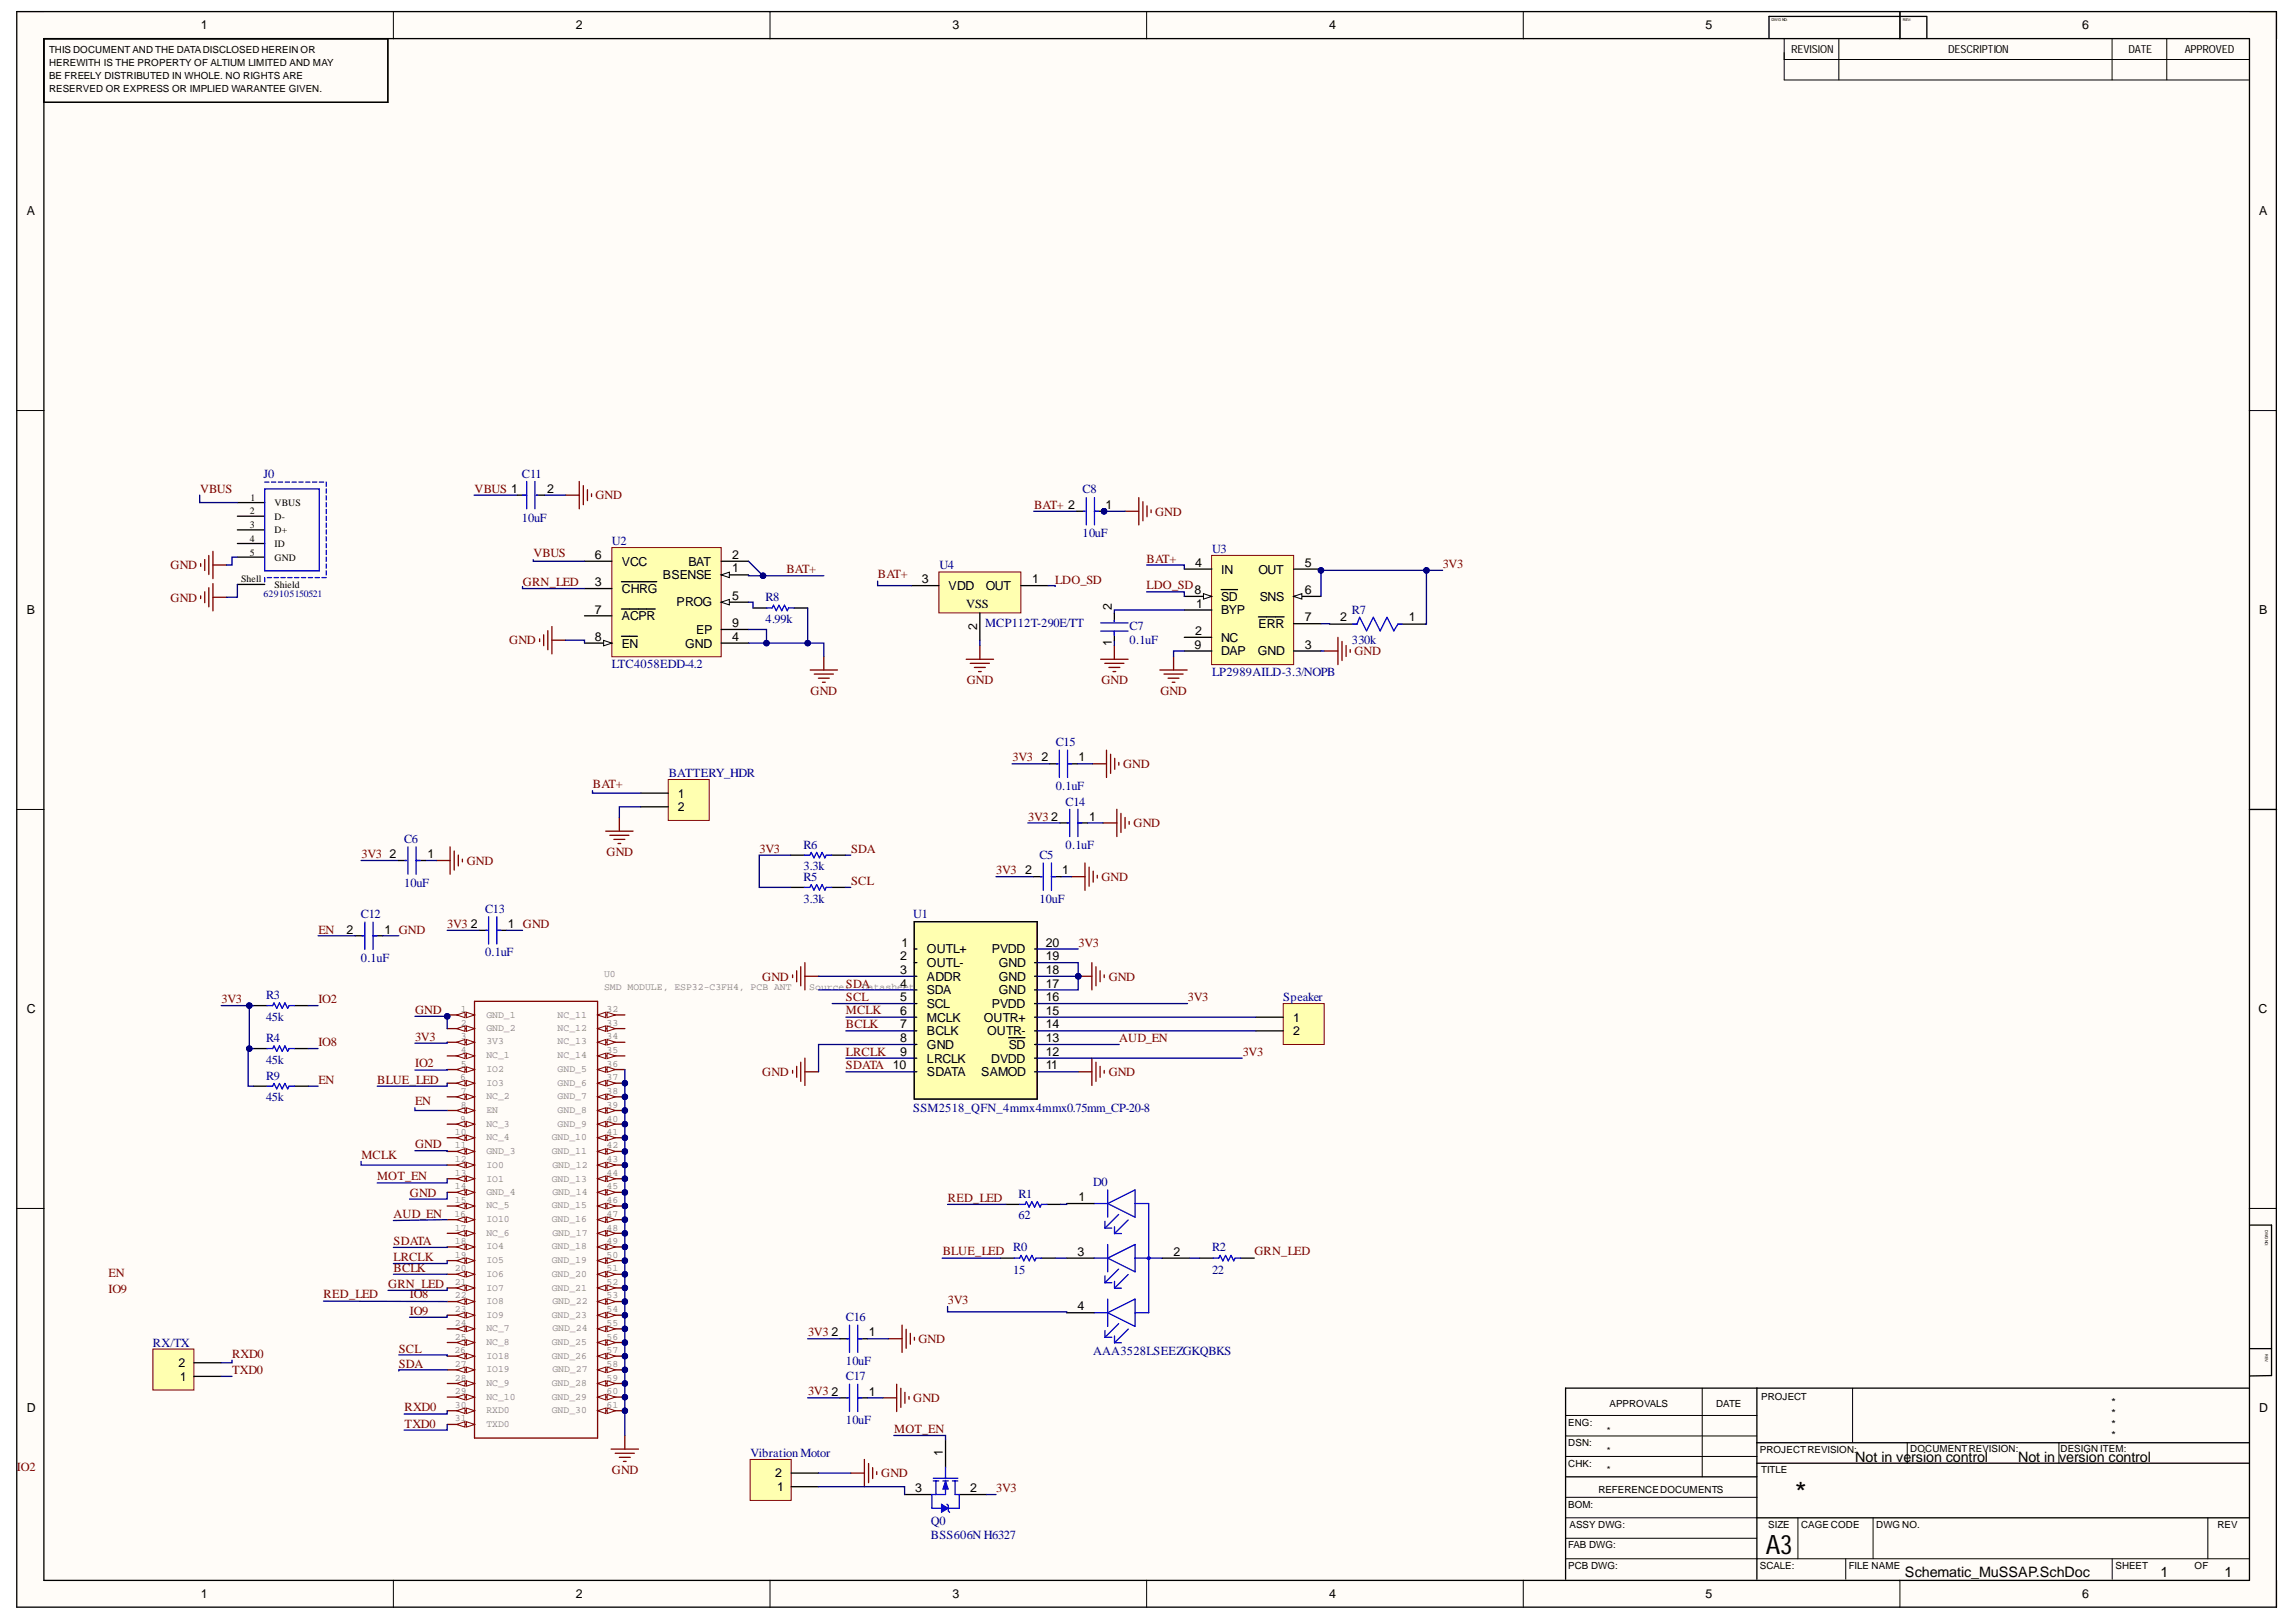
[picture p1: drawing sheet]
<svg xmlns="http://www.w3.org/2000/svg" width="297mm" height="210mm" viewBox="0 0 297 210" stroke-linecap="round" stroke-linejoin="round" font-family="sans-serif">
<defs><g id="words">
<text font-size="3.8" x="232.2" y="194.6">*</text>
<text font-size="3.5" x="228.4" y="201.1">A3</text>
<g font-size="1.9">
<text x="240" y="189.2">Not in ve</text>
<text x="247.3" y="189.2">rsion control</text>
<text x="261.1" y="189.2">Not in</text>
<text x="266.4" y="189.2">version control</text>
<text x="246.4" y="204">Schematic_MuSSAP.SchDoc</text>
<text x="279.5" y="204">1</text>
<text x="287.8" y="204">1</text>
</g>
<g font-size="1.6">
<text x="26" y="3.8">1</text>
<text x="74.5" y="3.8">2</text>
<text x="123.2" y="3.8">3</text>
<text x="171.9" y="3.8">4</text>
<text x="220.7" y="3.8">5</text>
<text x="269.4" y="3.8">6</text>
<text x="3.5" y="27.9">A</text>
<text x="292.3" y="27.9">A</text>
<text x="70.8" y="63.8">2</text>
<text x="143" y="65.9">1</text>
<text x="77" y="75.9">3</text>
<text x="77" y="72.3">6</text>
<text x="80.4" y="76.7">CHRG</text>
<text x="80.4" y="73.2">VCC</text>
<text x="85.8" y="74.9">BSENSE</text>
<text x="89.1" y="73.2">BAT</text>
<text x="94.7" y="74.1">1</text>
<text x="94.7" y="72.3">2</text>
<text x="94.7" y="77.6">5</text>
<text x="119.2" y="75.4">3</text>
<text x="122.7" y="76.4">VDD</text>
<text x="127.5" y="76.4">OUT</text>
<text x="133.5" y="75.4">1</text>
<text x="154.5" y="76.9">8</text>
<text x="154.6" y="73.3">4</text>
<text x="158" y="74.3">IN</text>
<text x="158" y="77.7">SD</text>
<text x="162.8" y="74.3">OUT</text>
<text x="163" y="77.7">SNS</text>
<text x="168.8" y="76.9">6</text>
<text x="168.8" y="73.3">5</text>
<text x="3.5" y="79.5">B</text>
<text x="77" y="79.4">7</text>
<text x="77" y="83">8</text>
<text x="80.4" y="80.3">ACPR</text>
<text x="80.4" y="83.8">EN</text>
<text x="87.5" y="78.5">PROG</text>
<text x="88.6" y="83.8">GND</text>
<text x="90.1" y="82">EP</text>
<text x="94.7" y="83">4</text>
<text x="94.7" y="81.2">9</text>
<text x="125" y="78.6">VSS</text>
<text x="126.4" y="81.5" transform="rotate(-90 126.4 81.5)">2</text>
<text x="143.9" y="83.6" transform="rotate(-90 143.9 83.6)">1</text>
<text x="143.9" y="79" transform="rotate(-90 143.9 79)">2</text>
<text x="154.5" y="84">9</text>
<text x="154.6" y="82.2">2</text>
<text x="154.8" y="78.6">1</text>
<text x="158" y="79.5">BYP</text>
<text x="158" y="83">NC</text>
<text x="162.8" y="81.3">ERR</text>
<text x="168.8" y="84">3</text>
<text x="168.8" y="80.4">7</text>
<text x="173.4" y="80.4">2</text>
<text x="182.3" y="80.4">1</text>
<text x="292.3" y="79.5">B</text>
<text x="158" y="84.8">DAP</text>
<text x="162.7" y="84.8">GND</text>
<text x="134.7" y="98.5">2</text>
<text x="139.5" y="98.5">1</text>
<text x="87.7" y="103.2">1</text>
<text x="87.7" y="105">2</text>
<text x="136" y="106.2">2</text>
<text x="140.9" y="106.2">1</text>
<text x="50.4" y="111.1">2</text>
<text x="55.3" y="111.1">1</text>
<text x="132.6" y="113.1">2</text>
<text x="137.4" y="113.1">1</text>
<text x="44.8" y="120.8">2</text>
<text x="49.7" y="120.8">1 GND</text>
<text x="60.9" y="120.1">2</text>
<text x="65.7" y="120.1">1 GND</text>
<text x="116.5" y="124.3">2</text>
<text x="116.6" y="122.5">1</text>
<text x="119.9" y="123.3">OUTL+</text>
<text x="119.9" y="125.1">OUTL-</text>
<text x="128.3" y="123.3">PVDD</text>
<text x="129.2" y="125.1">GND</text>
<text x="135.3" y="124.3">19</text>
<text x="135.3" y="122.5">20</text>
<text x="3.5" y="131.1">C</text>
<text x="116.5" y="126">3</text>
<text x="116.5" y="127.8">4</text>
<text x="116.5" y="129.6">5</text>
<text x="116.5" y="131.4">6</text>
<text x="119.9" y="126.9">ADDR</text>
<text x="119.9" y="128.7">SDA</text>
<text x="119.9" y="130.4">SCL</text>
<text x="128.3" y="130.4">PVDD</text>
<text x="129.2" y="128.7">GND</text>
<text x="129.2" y="126.9">GND</text>
<text x="135.3" y="129.6">16</text>
<text x="135.3" y="127.8">17</text>
<text x="135.3" y="126">18</text>
<text x="135.3" y="131.4">15</text>
<text x="292.2" y="131.1">C</text>
<text x="116.5" y="133.1">7</text>
<text x="116.5" y="134.8">8</text>
<text x="116.5" y="136.6">9</text>
<text x="119.9" y="132.2">MCLK</text>
<text x="119.9" y="134">BCLK</text>
<text x="119.9" y="135.8">GND</text>
<text x="119.9" y="137.5">LRCLK</text>
<text x="127.3" y="132.2">OUTR+</text>
<text x="127.7" y="134">OUTR-</text>
<text x="128.2" y="137.5">DVDD</text>
<text x="130.5" y="135.8">SD</text>
<text x="135.3" y="136.6">12</text>
<text x="135.3" y="134.8">13</text>
<text x="135.3" y="133.1">14</text>
<text x="167.3" y="132.2">1</text>
<text x="167.3" y="134">2</text>
<text x="115.5" y="138.4">10</text>
<text x="119.9" y="139.3">SDATA</text>
<text x="126.9" y="139.3">SAMOD</text>
<text x="135.3" y="138.4">11</text>
<text x="139.5" y="155.4">1</text>
<text x="139.4" y="162.5">3</text>
<text x="151.8" y="162.5">2</text>
<text x="107.6" y="172.9">2</text>
<text x="112.4" y="172.9">1</text>
<text x="139.4" y="169.6">4</text>
<text x="23.1" y="176.9">2</text>
<text x="23.3" y="178.7">1</text>
<text x="3.5" y="182.7">D</text>
<text x="107.6" y="180.6">2</text>
<text x="112.4" y="180.6">1</text>
<text x="292.3" y="182.7">D</text>
<text x="100.3" y="191.2">2</text>
<text x="122" y="188.5" transform="rotate(-90 122 188.5)">1</text>
<text x="100.6" y="193">1</text>
<text x="118.4" y="193.1">3</text>
<text x="125.5" y="193.1">2</text>
<text x="26" y="206.8">1</text>
<text x="74.5" y="206.8">2</text>
<text x="123.2" y="206.8">3</text>
<text x="171.9" y="206.8">4</text>
<text x="220.7" y="206.8">5</text>
<text x="269.4" y="206.8">6</text>
</g>
<g font-size="1.6" fill="#800000">
<text x="25.9" y="63.8">VBUS</text>
<text x="61.4" y="63.8">VBUS 1</text>
<text x="77" y="64.6">GND</text>
<text x="133.8" y="65.8">BAT+ 2</text>
<text x="149.4" y="66.7">GND</text>
<text x="22.1" y="73.7">GND</text>
<text x="22.1" y="77.9">GND</text>
<text x="67.7" y="75.9">GRN_LED</text>
<text x="69" y="72.1">VBUS</text>
<text x="101.7" y="74.2">BAT+</text>
<text x="113.6" y="74.8">BAT+</text>
<text x="136.5" y="75.6">LDO_SD</text>
<text x="148.3" y="72.8">BAT+</text>
<text x="148.3" y="76.3">LDO_SD</text>
<text x="186.7" y="73.5">3V3</text>
<text x="65.9" y="83.4">GND</text>
<text x="104.9" y="89.9">GND</text>
<text x="125.1" y="88.5">GND</text>
<text x="142.5" y="88.5">GND</text>
<text x="150.1" y="89.9">GND</text>
<text x="175.2" y="84.8">GND</text>
<text x="76.7" y="102">BAT+</text>
<text x="131" y="98.5">3V3</text>
<text x="145.3" y="99.4">GND</text>
<text x="133" y="106.2">3V3</text>
<text x="146.7" y="107">GND</text>
<text x="46.8" y="111">3V3</text>
<text x="60.4" y="111.9">GND</text>
<text x="78.5" y="110.8">GND</text>
<text x="98.3" y="110.3">3V3</text>
<text x="110.1" y="110.3">SDA</text>
<text x="128.9" y="113.1">3V3</text>
<text x="110.1" y="114.6">SCL</text>
<text x="142.5" y="114">GND</text>
<text x="41.2" y="120.8">EN</text>
<text x="57.8" y="120">3V3</text>
<text x="139.5" y="122.5">3V3</text>
<text x="28.7" y="129.8">3V3</text>
<text x="41.2" y="129.8">IO2</text>
<text x="53.7" y="131.2">GND</text>
<text x="98.6" y="126.9">GND</text>
<text x="109.4" y="131.3">MCLK</text>
<text x="109.4" y="127.8">SDA</text>
<text x="109.4" y="129.6">SCL</text>
<text x="143.4" y="126.9">GND</text>
<text x="153.7" y="129.6">3V3</text>
<text x="41.2" y="135.3">IO8</text>
<text x="53.7" y="134.7">3V3</text>
<text x="109.4" y="133.1">BCLK</text>
<text x="109.4" y="136.6">LRCLK</text>
<text x="144.8" y="134.8">AUD_EN</text>
<text x="160.8" y="136.6">3V3</text>
<text x="41.2" y="140.2">EN</text>
<text x="48.8" y="140.2">BLUE_LED</text>
<text x="53.7" y="138.1">IO2</text>
<text x="53.7" y="143">EN</text>
<text x="98.6" y="139.2">GND</text>
<text x="109.4" y="138.4">SDATA</text>
<text x="143.4" y="139.2">GND</text>
<text x="46.8" y="150">MCLK</text>
<text x="53.7" y="148.6">GND</text>
<text x="48.8" y="152.7">MOT_EN</text>
<text x="53" y="154.9">GND</text>
<text x="122.6" y="155.5">RED_LED</text>
<text x="50.9" y="161.1">SDATA</text>
<text x="50.9" y="157.6">AUD_EN</text>
<text x="14" y="165.2">EN</text>
<text x="14" y="167.4">IO9</text>
<text x="50.2" y="166.7">GRN_LED</text>
<text x="50.9" y="164.6">BCLK</text>
<text x="50.9" y="163.2">LRCLK</text>
<text x="122" y="162.5">BLUE_LED</text>
<text x="162.3" y="162.5">GRN_LED</text>
<text x="41.9" y="168">RED_LED</text>
<text x="53" y="170.1">IO9</text>
<text x="53" y="168">IO8</text>
<text x="104.5" y="172.9">3V3</text>
<text x="118.8" y="173.8">GND</text>
<text x="122.6" y="168.8">3V3</text>
<text x="30" y="175.7">RXD0</text>
<text x="30" y="177.8">TXD0</text>
<text x="51.6" y="177.1">SDA</text>
<text x="51.6" y="175">SCL</text>
<text x="52.4" y="182.6">RXD0</text>
<text x="52.4" y="184.8">TXD0</text>
<text x="104.5" y="180.5">3V3</text>
<text x="115.7" y="185.4">MOT_EN</text>
<text x="118.1" y="181.5">GND</text>
<text x="2.2" y="190.3">IO2</text>
<text x="79.2" y="190.8">GND</text>
<text x="114" y="191.2">GND</text>
<text x="128.9" y="193.1">3V3</text>
</g>
<g font-size="1.6" fill="#000080">
<text x="34.1" y="61.9">J0</text>
<text x="67.5" y="61.8">C11</text>
<text x="140.1" y="63.9">C8</text>
<text x="67.5" y="67.5">10uF</text>
<text x="79.2" y="70.5">U2</text>
<text x="140.1" y="69.5">10uF</text>
<text x="156.8" y="71.6">U3</text>
<text x="99" y="77.8">R8</text>
<text x="121.5" y="73.7">U4</text>
<text x="99" y="80.7">4.99k</text>
<text x="127.5" y="81.2">MCP112T-290E/TT</text>
<text x="146.1" y="81.5">C7</text>
<text x="146.1" y="83.3">0.1uF</text>
<text x="174.9" y="79.4">R7</text>
<text x="174.9" y="83.3">330k</text>
<text x="79.2" y="86.4">LTC4058EDD-4.2</text>
<text x="156.8" y="87.4">LP2989AILD-3.3/NOPB</text>
<text x="86.5" y="100.5">BATTERY_HDR</text>
<text x="136.6" y="96.6">C15</text>
<text x="136.6" y="102.2">0.1uF</text>
<text x="137.9" y="104.2">C14</text>
<text x="52.3" y="109.1">C6</text>
<text x="103.9" y="109.8">R6</text>
<text x="103.9" y="112.6">3.3k</text>
<text x="103.9" y="114">R5</text>
<text x="134.5" y="111.2">C5</text>
<text x="137.9" y="109.9">0.1uF</text>
<text x="46.7" y="118.9">C12</text>
<text x="52.3" y="114.7">10uF</text>
<text x="62.8" y="118.1">C13</text>
<text x="103.9" y="116.8">3.3k</text>
<text x="118.1" y="118.8">U1</text>
<text x="134.5" y="116.8">10uF</text>
<text x="46.7" y="124.5">0.1uF</text>
<text x="62.8" y="123.8">0.1uF</text>
<text x="34.4" y="129.3">R3</text>
<text x="166" y="129.6">Speaker</text>
<text x="34.4" y="132.1">45k</text>
<text x="34.4" y="134.8">R4</text>
<text x="34.4" y="137.7">45k</text>
<text x="34.4" y="139.7">R9</text>
<text x="34.4" y="142.5">45k</text>
<text x="118.1" y="143.9">SSM2518_QFN_4mmx4mmx0.75mm_CP-20-8</text>
<text x="131.8" y="155">R1</text>
<text x="141.4" y="153.5">D0</text>
<text x="131.1" y="161.9">R0</text>
<text x="131.8" y="157.8">62</text>
<text x="156.8" y="161.9">R2</text>
<text x="131.1" y="164.8">15</text>
<text x="156.8" y="164.8">22</text>
<text x="109.4" y="171">C16</text>
<text x="19.8" y="174.3">RX/TX</text>
<text x="109.4" y="176.6">10uF</text>
<text x="109.4" y="178.6">C17</text>
<text x="141.4" y="175.4">AAA3528LSEEZGKQBKS</text>
<text x="109.4" y="184.3">10uF</text>
<text x="97.1" y="188.6">Vibration Motor</text>
<text x="120.4" y="197.3">Q0</text>
<text x="120.4" y="199.1">BSS606N H6327</text>
</g>
<g font-size="1.4">
<text x="231.7" y="6.9">REVISION</text>
<text x="252" y="6.9">DESCRIPTION</text>
<text x="275.4" y="6.9">DATE</text>
<text x="282.6" y="6.9">APPROVED</text>
<text x="273.2" y="184.8">*</text>
<text x="273.2" y="182">*</text>
<text x="273.2" y="183.4">*</text>
<text x="273.2" y="186.2">*</text>
</g>
<g font-size="1.3">
<text x="6.3" y="6.8">THIS DOCUMENT AND THE DATADISCLOSED HEREIN OR</text>
<text x="6.3" y="8.5">HEREWITH IS THE PROPERTY OF ALTIUM LIMITED AND MAY</text>
<text x="6.3" y="10.2">BE FREELY DISTRIBUTED IN WHOLE. NO RIGHTS ARE</text>
<text x="6.3" y="11.9">RESERVED OR EXPRESS OR IMPLIED WARANTEE GIVEN.</text>
<text x="32.4" y="64.8">1</text>
<text x="35.5" y="65.5">VBUS</text>
<text x="32.3" y="66.6">2</text>
<text x="32.3" y="68.3">3</text>
<text x="32.3" y="70.1">4</text>
<text x="32.3" y="71.9">5</text>
<text x="35.5" y="67.2">D-</text>
<text x="35.5" y="69">D+</text>
<text x="35.5" y="70.8">ID</text>
<text x="31.2" y="75.4">Shell</text>
<text x="35.5" y="72.6">GND</text>
<text x="35.5" y="76.1">Shield</text>
<text x="202.9" y="184.5">ENG:</text>
<text x="207.9" y="185.6">*</text>
<text x="208.2" y="182.1">APPROVALS</text>
<text x="222" y="182.1">DATE</text>
<text x="227.8" y="181.1">PROJECT</text>
<text x="202.9" y="187.1">DSN:</text>
<text x="202.9" y="189.8">CHK:</text>
<text x="207.9" y="188.2">*</text>
<text x="207.9" y="190.7">*</text>
<text x="227.7" y="188.1">PROJECTREVISION:</text>
<text x="227.8" y="190.7">TITLE</text>
<text x="247.1" y="187.9">DOCUMENTREVISION:</text>
<text x="266.6" y="187.9">DESIGN ITEM:</text>
<text x="202.9" y="195.2">BOM:</text>
<text x="203.1" y="197.8">ASSY DWG:</text>
<text x="206.8" y="193.2">REFERENCEDOCUMENTS</text>
<text x="228.8" y="197.8">SIZE</text>
<text x="233" y="197.8">CAGE CODE</text>
<text x="242.7" y="197.8">DWG NO.</text>
<text x="286.9" y="197.8">REV</text>
<text x="202.9" y="200.4">FAB DWG:</text>
<text x="202.9" y="203.1">PCB DWG:</text>
<text x="227.7" y="203.1">SCALE:</text>
<text x="239.2" y="203.1">FILE NAME</text>
<text x="273.7" y="203.1">SHEET</text>
<text x="283.9" y="203.1">OF</text>
</g>
<text font-size="1.3" fill="#000080" x="34.1" y="77.3">629105150521</text>
<g font-size="1.3" fill="#808080">
<text x="59.6" y="130.9">1</text>
<text x="62.9" y="131.7">GND_1</text>
<text x="72.1" y="131.7">NC_11</text>
<text x="78.1" y="126.4">U0</text>
<text x="78.1" y="128.2">SMD MODULE, ESP32-C3FH4, PCB ANT</text>
<text x="78.5" y="130.9">32</text>
<text x="104.7" y="128.2">Source:</text>
<text x="111.5" y="128.2">Datasheet</text>
<text x="59.6" y="132.7">2</text>
<text x="59.6" y="134.5">3</text>
<text x="59.6" y="136.3">4</text>
<text x="62.9" y="133.5">GND_2</text>
<text x="62.9" y="135.2">3V3</text>
<text x="62.9" y="136.9">NC_1</text>
<text x="72.1" y="133.5">NC_12</text>
<text x="72.1" y="135.2">NC_13</text>
<text x="72.1" y="136.9">NC_14</text>
<text x="78.5" y="132.7">33</text>
<text x="78.5" y="134.5">34</text>
<text x="78.5" y="136.3">35</text>
<text x="59.5" y="139.8">6</text>
<text x="59.6" y="138">5</text>
<text x="59.6" y="141.6">7</text>
<text x="59.6" y="143.4">8</text>
<text x="62.9" y="138.7">IO2</text>
<text x="62.9" y="140.5">IO3</text>
<text x="62.9" y="142.3">NC_2</text>
<text x="72.1" y="138.7">GND_5</text>
<text x="72.1" y="140.5">GND_6</text>
<text x="72.1" y="142.3">GND_7</text>
<text x="78.5" y="138">36</text>
<text x="78.5" y="139.8">37</text>
<text x="78.5" y="141.6">38</text>
<text x="78.5" y="143.4">39</text>
<text x="58.9" y="146.8">10</text>
<text x="58.9" y="148.6">11</text>
<text x="59.5" y="145.1">9</text>
<text x="62.9" y="144">EN</text>
<text x="62.9" y="145.8">NC_3</text>
<text x="62.9" y="147.6">NC_4</text>
<text x="62.9" y="149.4">GND_3</text>
<text x="71.4" y="147.6">GND_10</text>
<text x="71.4" y="149.4">GND_11</text>
<text x="72.1" y="144">GND_8</text>
<text x="72.1" y="145.8">GND_9</text>
<text x="78.5" y="145.1">40</text>
<text x="78.5" y="146.8">41</text>
<text x="78.5" y="148.6">42</text>
<text x="58.9" y="150.4">12</text>
<text x="58.9" y="152.1">13</text>
<text x="58.9" y="153.9">14</text>
<text x="58.9" y="155.7">15</text>
<text x="62.9" y="151.1">IO0</text>
<text x="62.9" y="152.9">IO1</text>
<text x="62.9" y="154.6">GND_4</text>
<text x="71.4" y="152.9">GND_13</text>
<text x="71.5" y="151.1">GND_12</text>
<text x="71.5" y="154.6">GND_14</text>
<text x="78.5" y="150.4">43</text>
<text x="78.5" y="152.1">44</text>
<text x="78.5" y="153.9">45</text>
<text x="78.5" y="155.7">46</text>
<text x="58.8" y="157.5">16</text>
<text x="58.9" y="159.2">17</text>
<text x="58.9" y="161">18</text>
<text x="62.9" y="156.4">NC_5</text>
<text x="62.9" y="158.1">IO10</text>
<text x="62.9" y="159.9">NC_6</text>
<text x="62.9" y="161.7">IO4</text>
<text x="71.4" y="156.4">GND_15</text>
<text x="71.4" y="158.1">GND_16</text>
<text x="71.4" y="161.7">GND_18</text>
<text x="71.5" y="159.9">GND_17</text>
<text x="78.5" y="157.5">47</text>
<text x="78.5" y="159.2">48</text>
<text x="78.5" y="161">49</text>
<text x="58.9" y="162.8">19</text>
<text x="58.9" y="164.5">20</text>
<text x="58.9" y="166.3">21</text>
<text x="62.9" y="163.5">IO5</text>
<text x="62.9" y="165.2">IO6</text>
<text x="62.9" y="167">IO7</text>
<text x="71.4" y="163.5">GND_19</text>
<text x="71.4" y="165.2">GND_20</text>
<text x="71.4" y="167">GND_21</text>
<text x="78.5" y="162.8">50</text>
<text x="78.5" y="164.5">51</text>
<text x="78.5" y="166.3">52</text>
<text x="58.9" y="168">22</text>
<text x="58.9" y="169.8">23</text>
<text x="58.9" y="171.6">24</text>
<text x="58.9" y="173.4">25</text>
<text x="62.9" y="168.8">IO8</text>
<text x="62.9" y="170.6">IO9</text>
<text x="62.9" y="172.3">NC_7</text>
<text x="71.4" y="170.6">GND_23</text>
<text x="71.5" y="168.8">GND_22</text>
<text x="71.5" y="172.3">GND_24</text>
<text x="78.5" y="168">53</text>
<text x="78.5" y="169.8">54</text>
<text x="78.5" y="171.6">55</text>
<text x="78.5" y="173.4">56</text>
<text x="58.8" y="175.1">26</text>
<text x="58.9" y="176.9">27</text>
<text x="58.9" y="178.7">28</text>
<text x="62.9" y="174">NC_8</text>
<text x="62.9" y="175.8">IO18</text>
<text x="62.9" y="177.6">IO19</text>
<text x="62.9" y="179.4">NC_9</text>
<text x="71.4" y="174">GND_25</text>
<text x="71.4" y="175.8">GND_26</text>
<text x="71.4" y="179.4">GND_28</text>
<text x="71.5" y="177.6">GND_27</text>
<text x="78.5" y="175.1">57</text>
<text x="78.5" y="176.9">58</text>
<text x="78.5" y="178.7">59</text>
<text x="58.9" y="180.5">29</text>
<text x="58.9" y="182.2">30</text>
<text x="58.9" y="183.9">31</text>
<text x="62.9" y="181.1">NC_10</text>
<text x="62.9" y="182.9">RXD0</text>
<text x="62.9" y="184.7">TXD0</text>
<text x="71.4" y="181.1">GND_29</text>
<text x="71.4" y="182.9">GND_30</text>
<text x="78.5" y="180.5">60</text>
<text x="78.5" y="182.2">61</text>
</g>
<g font-size=".5">
<text x="229.2" y="2.8">DWG NO:</text>
<text x="246.2" y="2.8">REV:</text>
<text x="293" y="159.2" transform="rotate(90 293 159.2)">DWG NO:</text>
<text x="293" y="175.2" transform="rotate(90 293 175.2)">REV:</text>
</g>
</g></defs>
<g fill="#fffcf8">
<path d="M2.2 1.5h292.3v206.5h-292.3z" fill-rule="evenodd"/>
<path d="M5.7 5h285.3v199.5h-285.3z" fill-rule="evenodd"/>
</g>
<g fill="none" stroke="#000" stroke-width=".13">
<path d="M2.2 1.5h3.5M50.9 1.5v3.5M99.6 1.5v3.5M148.3 1.5v3.5M197.1 1.5v3.5M230.8 5v5.4h60.1M230.8 7.7h60.1M237.9 5v5.4M245.8 1.5v3.5M273.2 5v5.4M280.3 5v5.4M291 1.5h3.5v3.5"/>
<path d="M2.2 53.1h3.5M291 53.1h3.5M2.2 104.8h3.5M291 104.8h3.5M2.2 156.4h3.5M291 156.4h3.5M220.2 179.6v11.5M239.7 179.6v7.1M202.5 185.8h24.8M202.5 183.2h24.8M202.5 188.5h24.8M202.5 196.4h24.8"/>
<path d="M202.5 193.8h24.8M202.5 199.1h24.8M232.6 196.4v5.3M242.3 196.4v5.3M246.7 186.7v2.7M266.4 186.7v2.7M285.6 196.4v5.3M50.9 204.5v3.5M99.6 204.5v3.5M148.3 204.5v3.5M197.1 204.5v3.5M202.5 201.7h88.4"/>
<path d="M238.8 201.7v2.7M245.8 204.5v3.5M273.3 201.7v2.7M294.5 204.5v3.5"/>
</g>
<g fill="none" stroke="#000" stroke-width=".17">
<path d="M2.2 1.5h292.3v206.5h-292.3zM5.7 5h285.3v199.5h-285.3zM5.7 5h44.5v8.2h-44.5M245.8 1.5v3.5M249.3 2.1h-20.4v2.8M249.3 2.2v2.8M291 104.8h3.5M291.1 158.5h2.8v19.5l-2.9 .1M227.3 179.6v24.8M290.9 179.6h-88.4v24.8M291.1 174.5h2.8M202.5 191.1h24.8"/>
<path d="M227.3 186.7h63.6M227.3 189.4h63.6M227.3 196.4h63.6"/>
</g>
<path d="M97 188.9h5.4v5.3h-5.4z" fill-rule="evenodd" fill="#ffffb0"/>
<path d="M97 188.9h5.4v5.3h-5.4z" fill="none" stroke="#800000" stroke-width=".13"/>
<path d="M102.4 192.4h3.5M102.4 190.6h3.5" fill="none" stroke="#000" stroke-width=".17"/>
<path d="M110.1 190.6h1.7M111.8 188.9v3.5M112.4 189.4v2.5M112.9 189.9v1.4M113.4 190.5v.3" fill="none" stroke="#800000" stroke-width=".17"/>
<path d="M166 129.9h5.3v5.3h-5.3z" fill-rule="evenodd" fill="#ffffb0"/>
<path d="M166 129.9h5.3v5.3h-5.3z" fill="none" stroke="#800000" stroke-width=".13"/>
<path d="M162.5 131.6h3.5M162.5 133.4h3.5" fill="none" stroke="#000" stroke-width=".17"/>
<path d="M118.3 119.3h15.9v22.9h-15.9z" fill-rule="evenodd" fill="#ffffb0"/>
<path d="M118.3 119.3h15.9v22.9h-15.9z" fill="none" stroke="#800000" stroke-width=".13"/>
<g fill="none" stroke="#000" stroke-width=".17">
<path d="M118.3 119.3h15.9v22.9h-15.9zM118.3 129.9h.3M118.3 128.1h.3M118.3 126.3h.3M118.3 124.6h.3M118.3 122.8h.3M118.3 131.6h.3M118.3 133.4h.3M118.3 135.2h.3M118.3 136.9h.3M118.3 138.7h.3M130.5 134.3h2.1"/>
<path d="M133.8 129.9h.4M133.8 128.1h.4M133.8 126.3h.4M133.8 124.6h.4M133.8 122.8h.4M133.8 131.6h.4M133.8 133.4h.4M133.8 135.2h.4M133.8 136.9h.4M133.8 138.7h.4"/>
</g>
<g fill="none" stroke="#800000" stroke-width=".17">
<path d="M102.5 126.2v.3M102.5 138.5v.4M103.1 125.6v1.4M103.1 138v1.4M103.6 125.1v2.5M103.6 137.5v2.4M104.1 124.6v3.5M104.1 136.9v3.6M104.1 126.3h1.8M104.1 138.7h1.8M139.5 126.3h1.8M141.3 124.6v3.5"/>
<path d="M141.8 125.1v2.5M142.3 125.6v1.4M142.9 126.2v.3"/>
</g>
<circle cx="139.5" cy="126.3" r=".35" fill="#000080"/>
<circle cx="139.5" cy="126.3" r=".35" fill="none" stroke="#000080" stroke-width=".13"/>
<path d="M139.5 138.7h1.8M141.3 136.9v3.6M141.8 137.5v2.4M142.3 138v1.4M142.9 138.5v.4" fill="none" stroke="#800000" stroke-width=".17"/>
<path d="M79.2 70.9h14.1v14.1h-14.1z" fill-rule="evenodd" fill="#ffffb0"/>
<path d="M79.2 70.9h14.1v14.1h-14.1z" fill="none" stroke="#800000" stroke-width=".13"/>
<path d="M93.3 74.4h3.5" fill="none" stroke="#000" stroke-width=".17"/>
<path d="M93.3 74.4l1.1-.4v.7z" fill="#f8fcff"/>
<path d="M93.3 74.4l1.1-.4v.7z" fill="none" stroke="#000" stroke-width=".13"/>
<path d="M75.6 76.2h3.6M80.4 75.3h4.6M93.3 72.6h3.5M93.3 77.9h3.5M93.3 83.2h3.5" fill="none" stroke="#000" stroke-width=".17"/>
<path d="M93.3 77.9l1.1-.3v.7z" fill="#f8fcff"/>
<path d="M93.3 77.9l1.1-.3v.7z" fill="none" stroke="#000" stroke-width=".13"/>
<path d="M75.6 72.6h3.6M75.6 79.7h3.6M80.4 78.8h4.4M75.6 83.2h3.6" fill="none" stroke="#000" stroke-width=".17"/>
<path d="M78.1 82.9l1.1 .3-1.1 .4z" fill="#f8fcff"/>
<path d="M78.1 82.9l1.1 .3-1.1 .4z" fill="none" stroke="#000" stroke-width=".13"/>
<path d="M80.4 82.3h2.1M93.3 81.5h3.5" fill="none" stroke="#000" stroke-width=".17"/>
<path d="M69.8 82.7v.3M70.3 82.1v1.5M70.9 81.6v2.5M71.4 81.1v3.5M71.4 82.9h1.8M104.8 86.7h3.5M105.3 87.2h2.5M105.9 87.8h1.4M106.4 88.3h.4M106.6 84.9v1.8" fill="none" stroke="#800000" stroke-width=".17"/>
<path d="M86.5 100.9h5.3v5.3h-5.3z" fill-rule="evenodd" fill="#ffffb0"/>
<path d="M86.5 100.9h5.3v5.3h-5.3z" fill="none" stroke="#800000" stroke-width=".13"/>
<path d="M82.9 102.6h3.6M82.9 104.4h3.6" fill="none" stroke="#000" stroke-width=".17"/>
<path d="M78.4 107.6h3.5M78.9 108.1h2.5M79.4 108.6h1.4M80 109.2h.3M80.1 105.8v1.8" fill="none" stroke="#800000" stroke-width=".17"/>
<path d="M156.8 71.9h10.6v14.1h-10.6z" fill-rule="evenodd" fill="#ffffb0"/>
<path d="M156.8 71.9h10.6v14.1h-10.6z" fill="none" stroke="#800000" stroke-width=".13"/>
<path d="M153.2 73.6h3.6M167.4 77.2h3.5" fill="none" stroke="#000" stroke-width=".17"/>
<path d="M167.4 77.2l1-.4v.7z" fill="#f8fcff"/>
<path d="M167.4 77.2l1-.4v.7z" fill="none" stroke="#000" stroke-width=".13"/>
<path d="M153.2 77.2h3.6M162.8 79.8h3.3M167.4 84.2h3.5M167.4 80.7h3.5" fill="none" stroke="#000" stroke-width=".17"/>
<path d="M155.7 76.8l1.1 .4-1.1 .3z" fill="#f8fcff"/>
<path d="M155.7 76.8l1.1 .4-1.1 .3z" fill="none" stroke="#000" stroke-width=".13"/>
<path d="M153.2 78.9h3.6M158 76.3h2.1M167.4 73.6h3.5M153.2 84.2h3.6M153.2 82.5h3.6" fill="none" stroke="#000" stroke-width=".17"/>
<path d="M142.4 85.3h3.5M142.9 85.8h2.5M143.5 86.4h1.4M144 86.9h.3M144.2 83.5v1.8M171.3 84.2h1.8M173.1 82.5v3.5M173.6 83v2.5M174.1 83.5v1.5M174.7 84.1v.3" fill="none" stroke="#800000" stroke-width=".17"/>
<path d="M121.5 74h10.6v5.3h-10.6z" fill-rule="evenodd" fill="#ffffb0"/>
<path d="M121.5 74h10.6v5.3h-10.6z" fill="none" stroke="#800000" stroke-width=".13"/>
<g fill="none" stroke="#000" stroke-width=".17">
<path d="M97.4 78.7h1.8M102.7 78.7h1.8M117.9 75.8h3.6M126.8 79.3v3.6M132.1 75.8h3.5M172 80.8h3.6M180.9 80.8h3.5M102.3 110.7h1.8M102.3 114.8h1.8M107.6 110.7h1.8M107.6 114.8h1.8M32.8 130.1h1.8"/>
<path d="M32.8 135.7h1.8M38.1 130.1h1.8M38.1 135.7h1.8M130.1 155.9h1.8M135.4 155.9h1.8M138 155.8h3.5M138 169.9h3.5M138 162.8h3.5M150.4 162.8h3.5M117 193.4h3.6M122.3 186.3v3.6M124.1 193.4h3.5"/>
</g>
<g fill="none" stroke="#800000" stroke-width=".17">
<path d="M26 72.9v.4M26.5 72.4v1.4M27 71.9v2.5M27.5 71.3v3.6M27.5 73.1h1.8M73.2 64.1h1.7M74.9 62.3v3.5M75.5 62.8v2.5M76 63.4v1.4M76.5 63.9v.4M145.6 66.2h1.7M147.3 64.4v3.5"/>
<path d="M147.9 64.9v2.5M148.4 65.5v1.4M148.9 66v.3M125 85.3h3.5M125.5 85.8h2.5M126.1 86.4h1.4M126.6 86.9h.3M126.8 83.5v1.8M56.5 111.4h1.7M58.2 109.6v3.5M58.8 110.1v2.5M59.3 110.7v1.4"/>
<path d="M59.8 111.2v.3M138.6 113.4h1.8M140.4 111.7v3.5M140.9 112.2v2.5M141.4 112.7v1.5M142 113.3v.3M79.1 187.5h3.5M79.6 188.1h2.5M80.1 188.6h1.4M80.7 189.1h.3M80.8 185.8v1.7"/>
</g>
<g fill="none" stroke="#00f" stroke-width=".17">
<path d="M99.2 78.7h.7l.2-.4 .3 .7 .4-.7 .3 .7 .4-.7 .3 .7 .2-.3h.7M175 80.8h.6l.3-.9 .9 1.7 .9-1.7 .9 1.7 .8-1.7 .9 1.7 .6-.8h.5M104.1 110.7h.7l.1-.4 .4 .7 .4-.7 .3 .7 .4-.7 .3 .7 .2-.3h.7M104.1 114.8h.7l.1-.3 .4 .7 .4-.7 .3 .7 .4-.7 .3 .7 .2-.4h.7M34.6 130.1h.7l.1-.3 .4 .7 .4-.7 .3 .7 .4-.7 .3 .7 .2-.4h.7M34.6 135.7h.7l.1-.4 .4 .7 .4-.7 .3 .7 .4-.7 .3 .7 .2-.3h.7M131.9 155.9h.7l.2-.4 .3 .7 .4-.7 .3 .7 .4-.7 .4 .7 .1-.3h.7M141.5 155.8h1.8M143 158v.9M143 158.9h.8M143.3 155.8l3.5-1.8v3.5zM143.3 154v3.5"/>
<path d="M144.2 158.8v.8M144.2 159.6h.9M144.7 157.2l-1.7 1.7M146 157.9l-1.8 1.7M146.8 155.8h1.8v14.1h-1.8M141.5 169.9h1.8M141.5 162.8h1.8M143 173.1h.8M143 165.1v.9M143 172.2v.9M143 166h.8M143.3 162.8l3.5-1.7v3.5z"/>
<path d="M143.3 169.9l3.5-1.8v3.5zM143.3 161.1v3.5M143.3 168.1v3.5M144.2 173.8h.9M144.2 165.8v.9M144.2 172.9v.9M144.2 166.7h.9M144.7 164.2l-1.7 1.8M144.7 171.3l-1.7 1.8M146 164.9l-1.8 1.8M146 172l-1.8 1.8M146.8 162.8h3.6"/>
<path d="M120.7 191.3h3.2M120.7 191.6h.7M121.1 191.6v1.8M122 191.6h.7M122.3 189.9v1.4M122.3 191.6v1.8h-1.7M123.2 191.6h.7M123.6 191.6v1.8"/>
<circle cx="148.6" cy="162.8" r=".18"/>
</g>
<path d="M122.3 191.6l.4 1.1h-.7z" fill="#00f"/>
<path d="M122.3 191.6l.4 1.1h-.7z" fill="none" stroke="#00f" stroke-width=".13"/>
<path d="M120.6 193.4v1.8h1.2M123.6 193.4h.5v1.8h-1.4" fill="none" stroke="#00f" stroke-width=".17"/>
<path d="M121.8 194.7l.9 .5-.9 .5z" fill="#00f"/>
<path d="M121.8 194.7l.9 .5-.9 .5z" fill="none" stroke="#00f" stroke-width=".13"/>
<g fill="none" stroke="#00f" stroke-width=".17">
<path d="M34.2 63.3h7.1v10.6h-7.1zM34.2 62.4h.6M34.2 74.7v.6M34.6 74.7h.5M35.1 62.4h.6M35.5 74.7h.5M36 62.4h.6M36.3 74.7h.6M36.9 62.4h.6M37.2 74.7h.6M37.8 62.4h.5M38.1 74.7h.6"/>
<path d="M38.7 62.4h.5M39 74.7h.5M39.5 62.4h.6M39.9 74.7h.5M40.4 62.4h.6M40.8 74.7h.5M41.3 62.4h.6M41.6 74.7h.6M42.2 62.4v.5M42.2 63.3v.5M42.2 64.2v.5M42.2 65v.6"/>
<path d="M42.2 65.9v.6M42.2 66.8v.6M42.2 67.7v.5M42.2 68.6v.5M42.2 69.5v.5M42.2 70.3v.6M42.2 71.2v.6M42.2 72.1v.6M42.2 73v.5M42.2 73.9v.5M47.2 119.3v3.6M48.3 119.3v3.6"/>
<path d="M63.2 118.6v3.6M64.3 118.6v3.6M46.8 121.1h.2M48.3 121.1h.5M62.9 120.4h.1M64.3 120.4h.5M34.6 140.6h.7l.1-.4 .4 .7 .4-.7 .3 .7 .4-.7 .3 .7 .2-.3h.7M122.5 194.7l.2 .1v.7l.2 .2"/>
</g>
<path d="M30.7 65h3.5M30.7 66.8h3.5M30.7 68.6h3.5M30.7 70.3h3.5M30.7 72.1h3.5M30.7 75.6h3.5M46 121.1h1M48.3 121.1h1.2M62 120.4h1M64.3 120.4h1.2M32.8 140.6h1.8M38.1 140.6h1.8" fill="none" stroke="#000" stroke-width=".17"/>
<path d="M150.1 86.7h3.5M150.6 87.2h2.5M151.1 87.8h1.4M151.6 88.3h.4M151.8 84.9v1.8" fill="none" stroke="#800000" stroke-width=".17"/>
<path d="M19.8 174.6h5.3v5.3h-5.3z" fill-rule="evenodd" fill="#ffffb0"/>
<path d="M19.8 174.6h5.3v5.3h-5.3z" fill="none" stroke="#800000" stroke-width=".13"/>
<path d="M135.8 98.8h1.1M138.1 98.8h1.3M137.2 106.5h1M139.5 106.5h1.2M25.1 178.1h3.5M25.1 176.4h3.5" fill="none" stroke="#000" stroke-width=".17"/>
<g fill="none" stroke="#800000" stroke-width=".17">
<path d="M26 77.1v.4M26.5 76.6v1.4M27 76.1v2.4M27.5 75.5v3.6M27.5 77.3h1.8M141.4 98.8h1.8M143.2 97.1v3.5M143.7 97.6v2.5M144.2 98.1v1.5M144.7 98.7v.3M142.7 106.5h1.8M144.5 104.7v3.6"/>
<path d="M145 105.3v2.4M145.6 105.8v1.4M146.1 106.3v.4"/>
</g>
<path d="M136.7 98.8h.2M137.1 97.1v3.5M138.1 97.1v3.5M138.1 98.8h.5M138 106.5h.2M138.4 104.7v3.6M139.5 104.7v3.6M139.5 106.5h.5" fill="none" stroke="#00f" stroke-width=".17"/>
<circle cx="80.8" cy="140.2" r=".35" fill="#000080"/>
<circle cx="80.8" cy="140.2" r=".35" fill="none" stroke="#000080" stroke-width=".13"/>
<circle cx="80.8" cy="141.9" r=".35" fill="#000080"/>
<circle cx="80.8" cy="141.9" r=".35" fill="none" stroke="#000080" stroke-width=".13"/>
<circle cx="80.8" cy="143.7" r=".35" fill="#000080"/>
<circle cx="80.8" cy="143.7" r=".35" fill="none" stroke="#000080" stroke-width=".13"/>
<circle cx="80.8" cy="145.5" r=".35" fill="#000080"/>
<circle cx="80.8" cy="145.5" r=".35" fill="none" stroke="#000080" stroke-width=".13"/>
<circle cx="80.8" cy="147.2" r=".35" fill="#000080"/>
<circle cx="80.8" cy="147.2" r=".35" fill="none" stroke="#000080" stroke-width=".13"/>
<circle cx="80.8" cy="149" r=".35" fill="#000080"/>
<circle cx="80.8" cy="149" r=".35" fill="none" stroke="#000080" stroke-width=".13"/>
<circle cx="80.8" cy="150.8" r=".35" fill="#000080"/>
<circle cx="80.8" cy="150.8" r=".35" fill="none" stroke="#000080" stroke-width=".13"/>
<circle cx="80.8" cy="152.5" r=".35" fill="#000080"/>
<circle cx="80.8" cy="152.5" r=".35" fill="none" stroke="#000080" stroke-width=".13"/>
<circle cx="80.8" cy="154.3" r=".35" fill="#000080"/>
<circle cx="80.8" cy="154.3" r=".35" fill="none" stroke="#000080" stroke-width=".13"/>
<circle cx="80.8" cy="156.1" r=".35" fill="#000080"/>
<circle cx="80.8" cy="156.1" r=".35" fill="none" stroke="#000080" stroke-width=".13"/>
<circle cx="80.8" cy="157.8" r=".35" fill="#000080"/>
<circle cx="80.8" cy="157.8" r=".35" fill="none" stroke="#000080" stroke-width=".13"/>
<circle cx="80.8" cy="159.6" r=".35" fill="#000080"/>
<circle cx="80.8" cy="159.6" r=".35" fill="none" stroke="#000080" stroke-width=".13"/>
<circle cx="80.8" cy="161.4" r=".35" fill="#000080"/>
<circle cx="80.8" cy="161.4" r=".35" fill="none" stroke="#000080" stroke-width=".13"/>
<circle cx="80.8" cy="163.1" r=".35" fill="#000080"/>
<circle cx="80.8" cy="163.1" r=".35" fill="none" stroke="#000080" stroke-width=".13"/>
<circle cx="80.8" cy="164.9" r=".35" fill="#000080"/>
<circle cx="80.8" cy="164.9" r=".35" fill="none" stroke="#000080" stroke-width=".13"/>
<circle cx="80.8" cy="166.7" r=".35" fill="#000080"/>
<circle cx="80.8" cy="166.7" r=".35" fill="none" stroke="#000080" stroke-width=".13"/>
<circle cx="80.8" cy="168.4" r=".35" fill="#000080"/>
<circle cx="80.8" cy="168.4" r=".35" fill="none" stroke="#000080" stroke-width=".13"/>
<circle cx="80.8" cy="170.2" r=".35" fill="#000080"/>
<circle cx="80.8" cy="170.2" r=".35" fill="none" stroke="#000080" stroke-width=".13"/>
<circle cx="80.8" cy="172" r=".35" fill="#000080"/>
<circle cx="80.8" cy="172" r=".35" fill="none" stroke="#000080" stroke-width=".13"/>
<circle cx="80.8" cy="173.7" r=".35" fill="#000080"/>
<circle cx="80.8" cy="173.7" r=".35" fill="none" stroke="#000080" stroke-width=".13"/>
<circle cx="80.8" cy="175.5" r=".35" fill="#000080"/>
<circle cx="80.8" cy="175.5" r=".35" fill="none" stroke="#000080" stroke-width=".13"/>
<circle cx="80.8" cy="177.3" r=".35" fill="#000080"/>
<circle cx="80.8" cy="177.3" r=".35" fill="none" stroke="#000080" stroke-width=".13"/>
<circle cx="80.8" cy="179" r=".35" fill="#000080"/>
<circle cx="80.8" cy="179" r=".35" fill="none" stroke="#000080" stroke-width=".13"/>
<circle cx="80.8" cy="180.8" r=".35" fill="#000080"/>
<circle cx="80.8" cy="180.8" r=".35" fill="none" stroke="#000080" stroke-width=".13"/>
<circle cx="80.8" cy="182.6" r=".35" fill="#000080"/>
<circle cx="80.8" cy="182.6" r=".35" fill="none" stroke="#000080" stroke-width=".13"/>
<path d="M57.9 131.3h3.5M61.4 129.6h15.9v56.5h-15.9z" fill="none" stroke="#800000" stroke-width=".17"/>
<path d="M60.3 131l1.1 .3-1.1 .4z" fill="#f8fcff"/>
<path d="M60.3 131l1.1 .3-1.1 .4z" fill="none" stroke="#800000" stroke-width=".13"/>
<path d="M59.1 131.3l1.1-.3v.7z" fill="#f8fcff"/>
<path d="M59.1 131.3l1.1-.3v.7z" fill="none" stroke="#800000" stroke-width=".13"/>
<path d="M57.9 133.1h3.5" fill="none" stroke="#800000" stroke-width=".17"/>
<path d="M60.3 132.8l1.1 .3-1.1 .4z" fill="#f8fcff"/>
<path d="M60.3 132.8l1.1 .3-1.1 .4z" fill="none" stroke="#800000" stroke-width=".13"/>
<path d="M59.1 133.1l1.1-.3v.7z" fill="#f8fcff"/>
<path d="M59.1 133.1l1.1-.3v.7z" fill="none" stroke="#800000" stroke-width=".13"/>
<path d="M57.9 134.9h3.5" fill="none" stroke="#800000" stroke-width=".17"/>
<path d="M60.3 134.5l1.1 .4-1.1 .3z" fill="#f8fcff"/>
<path d="M60.3 134.5l1.1 .4-1.1 .3z" fill="none" stroke="#800000" stroke-width=".13"/>
<path d="M59.1 134.9l1.1-.4v.7z" fill="#f8fcff"/>
<path d="M59.1 134.9l1.1-.4v.7z" fill="none" stroke="#800000" stroke-width=".13"/>
<path d="M57.9 136.6h3.5" fill="none" stroke="#800000" stroke-width=".17"/>
<path d="M60.3 136.3l1.1 .3-1.1 .4z" fill="#f8fcff"/>
<path d="M60.3 136.3l1.1 .3-1.1 .4z" fill="none" stroke="#800000" stroke-width=".13"/>
<path d="M59.1 136.6l1.1-.3v.7z" fill="#f8fcff"/>
<path d="M59.1 136.6l1.1-.3v.7z" fill="none" stroke="#800000" stroke-width=".13"/>
<path d="M57.9 138.4h3.5" fill="none" stroke="#800000" stroke-width=".17"/>
<path d="M60.3 138.1l1.1 .3-1.1 .4z" fill="#f8fcff"/>
<path d="M60.3 138.1l1.1 .3-1.1 .4z" fill="none" stroke="#800000" stroke-width=".13"/>
<path d="M59.1 138.4l1.1-.3v.7z" fill="#f8fcff"/>
<path d="M59.1 138.4l1.1-.3v.7z" fill="none" stroke="#800000" stroke-width=".13"/>
<path d="M57.9 140.2h3.5" fill="none" stroke="#800000" stroke-width=".17"/>
<path d="M60.3 139.8l1.1 .4-1.1 .3z" fill="#f8fcff"/>
<path d="M60.3 139.8l1.1 .4-1.1 .3z" fill="none" stroke="#800000" stroke-width=".13"/>
<path d="M59.1 140.2l1.1-.4v.7z" fill="#f8fcff"/>
<path d="M59.1 140.2l1.1-.4v.7z" fill="none" stroke="#800000" stroke-width=".13"/>
<path d="M57.9 141.9h3.5" fill="none" stroke="#800000" stroke-width=".17"/>
<path d="M60.3 141.6l1.1 .3-1.1 .4z" fill="#f8fcff"/>
<path d="M60.3 141.6l1.1 .3-1.1 .4z" fill="none" stroke="#800000" stroke-width=".13"/>
<path d="M59.1 141.9l1.1-.3v.7z" fill="#f8fcff"/>
<path d="M59.1 141.9l1.1-.3v.7z" fill="none" stroke="#800000" stroke-width=".13"/>
<path d="M57.9 143.7h3.5" fill="none" stroke="#800000" stroke-width=".17"/>
<path d="M60.3 143.4l1.1 .3-1.1 .4z" fill="#f8fcff"/>
<path d="M60.3 143.4l1.1 .3-1.1 .4z" fill="none" stroke="#800000" stroke-width=".13"/>
<path d="M59.1 143.7l1.1-.3v.7z" fill="#f8fcff"/>
<path d="M59.1 143.7l1.1-.3v.7z" fill="none" stroke="#800000" stroke-width=".13"/>
<path d="M57.9 145.5h3.5" fill="none" stroke="#800000" stroke-width=".17"/>
<path d="M60.3 145.1l1.1 .4-1.1 .3z" fill="#f8fcff"/>
<path d="M60.3 145.1l1.1 .4-1.1 .3z" fill="none" stroke="#800000" stroke-width=".13"/>
<path d="M59.1 145.5l1.1-.4v.7z" fill="#f8fcff"/>
<path d="M59.1 145.5l1.1-.4v.7z" fill="none" stroke="#800000" stroke-width=".13"/>
<path d="M57.9 147.2h3.5" fill="none" stroke="#800000" stroke-width=".17"/>
<path d="M60.3 146.9l1.1 .3-1.1 .4z" fill="#f8fcff"/>
<path d="M60.3 146.9l1.1 .3-1.1 .4z" fill="none" stroke="#800000" stroke-width=".13"/>
<path d="M59.1 147.2l1.1-.3v.7z" fill="#f8fcff"/>
<path d="M59.1 147.2l1.1-.3v.7z" fill="none" stroke="#800000" stroke-width=".13"/>
<path d="M57.9 149h3.5" fill="none" stroke="#800000" stroke-width=".17"/>
<path d="M60.3 148.7l1.1 .3-1.1 .4z" fill="#f8fcff"/>
<path d="M60.3 148.7l1.1 .3-1.1 .4z" fill="none" stroke="#800000" stroke-width=".13"/>
<path d="M59.1 149l1.1-.3v.7z" fill="#f8fcff"/>
<path d="M59.1 149l1.1-.3v.7z" fill="none" stroke="#800000" stroke-width=".13"/>
<path d="M57.9 150.8h3.5" fill="none" stroke="#800000" stroke-width=".17"/>
<path d="M60.3 150.4l1.1 .4-1.1 .3z" fill="#f8fcff"/>
<path d="M60.3 150.4l1.1 .4-1.1 .3z" fill="none" stroke="#800000" stroke-width=".13"/>
<path d="M59.1 150.8l1.1-.4v.7z" fill="#f8fcff"/>
<path d="M59.1 150.8l1.1-.4v.7z" fill="none" stroke="#800000" stroke-width=".13"/>
<path d="M57.9 152.5h3.5" fill="none" stroke="#800000" stroke-width=".17"/>
<path d="M60.3 152.2l1.1 .3-1.1 .4z" fill="#f8fcff"/>
<path d="M60.3 152.2l1.1 .3-1.1 .4z" fill="none" stroke="#800000" stroke-width=".13"/>
<path d="M59.1 152.5l1.1-.3v.7z" fill="#f8fcff"/>
<path d="M59.1 152.5l1.1-.3v.7z" fill="none" stroke="#800000" stroke-width=".13"/>
<path d="M57.9 154.3h3.5" fill="none" stroke="#800000" stroke-width=".17"/>
<path d="M60.3 154l1.1 .3-1.1 .4z" fill="#f8fcff"/>
<path d="M60.3 154l1.1 .3-1.1 .4z" fill="none" stroke="#800000" stroke-width=".13"/>
<path d="M59.1 154.3l1.1-.3v.7z" fill="#f8fcff"/>
<path d="M59.1 154.3l1.1-.3v.7z" fill="none" stroke="#800000" stroke-width=".13"/>
<path d="M57.9 156.1h3.5" fill="none" stroke="#800000" stroke-width=".17"/>
<path d="M60.3 155.7l1.1 .4-1.1 .3z" fill="#f8fcff"/>
<path d="M60.3 155.7l1.1 .4-1.1 .3z" fill="none" stroke="#800000" stroke-width=".13"/>
<path d="M59.1 156.1l1.1-.4v.7z" fill="#f8fcff"/>
<path d="M59.1 156.1l1.1-.4v.7z" fill="none" stroke="#800000" stroke-width=".13"/>
<path d="M57.9 157.8h3.5" fill="none" stroke="#800000" stroke-width=".17"/>
<path d="M60.3 157.5l1.1 .3-1.1 .4z" fill="#f8fcff"/>
<path d="M60.3 157.5l1.1 .3-1.1 .4z" fill="none" stroke="#800000" stroke-width=".13"/>
<path d="M59.1 157.8l1.1-.3v.7z" fill="#f8fcff"/>
<path d="M59.1 157.8l1.1-.3v.7z" fill="none" stroke="#800000" stroke-width=".13"/>
<path d="M57.9 159.6h3.5" fill="none" stroke="#800000" stroke-width=".17"/>
<path d="M60.3 159.3l1.1 .3-1.1 .4z" fill="#f8fcff"/>
<path d="M60.3 159.3l1.1 .3-1.1 .4z" fill="none" stroke="#800000" stroke-width=".13"/>
<path d="M59.1 159.6l1.1-.3v.7z" fill="#f8fcff"/>
<path d="M59.1 159.6l1.1-.3v.7z" fill="none" stroke="#800000" stroke-width=".13"/>
<path d="M57.9 161.4h3.5" fill="none" stroke="#800000" stroke-width=".17"/>
<path d="M60.3 161l1.1 .4-1.1 .3z" fill="#f8fcff"/>
<path d="M60.3 161l1.1 .4-1.1 .3z" fill="none" stroke="#800000" stroke-width=".13"/>
<path d="M59.1 161.4l1.1-.4v.7z" fill="#f8fcff"/>
<path d="M59.1 161.4l1.1-.4v.7z" fill="none" stroke="#800000" stroke-width=".13"/>
<path d="M57.9 163.1h3.5" fill="none" stroke="#800000" stroke-width=".17"/>
<path d="M60.3 162.8l1.1 .3-1.1 .4z" fill="#f8fcff"/>
<path d="M60.3 162.8l1.1 .3-1.1 .4z" fill="none" stroke="#800000" stroke-width=".13"/>
<path d="M59.1 163.1l1.1-.3v.7z" fill="#f8fcff"/>
<path d="M59.1 163.1l1.1-.3v.7z" fill="none" stroke="#800000" stroke-width=".13"/>
<path d="M57.9 164.9h3.5" fill="none" stroke="#800000" stroke-width=".17"/>
<path d="M60.3 164.5l1.1 .4-1.1 .4z" fill="#f8fcff"/>
<path d="M60.3 164.5l1.1 .4-1.1 .4z" fill="none" stroke="#800000" stroke-width=".13"/>
<path d="M59.1 164.9l1.1-.4v.8z" fill="#f8fcff"/>
<path d="M59.1 164.9l1.1-.4v.8z" fill="none" stroke="#800000" stroke-width=".13"/>
<path d="M57.9 166.7h3.5" fill="none" stroke="#800000" stroke-width=".17"/>
<path d="M60.3 166.3l1.1 .4-1.1 .3z" fill="#f8fcff"/>
<path d="M60.3 166.3l1.1 .4-1.1 .3z" fill="none" stroke="#800000" stroke-width=".13"/>
<path d="M59.1 166.7l1.1-.4v.7z" fill="#f8fcff"/>
<path d="M59.1 166.7l1.1-.4v.7z" fill="none" stroke="#800000" stroke-width=".13"/>
<path d="M57.9 168.4h3.5" fill="none" stroke="#800000" stroke-width=".17"/>
<path d="M60.3 168.1l1.1 .3-1.1 .4z" fill="#f8fcff"/>
<path d="M60.3 168.1l1.1 .3-1.1 .4z" fill="none" stroke="#800000" stroke-width=".13"/>
<path d="M59.1 168.4l1.1-.3v.7z" fill="#f8fcff"/>
<path d="M59.1 168.4l1.1-.3v.7z" fill="none" stroke="#800000" stroke-width=".13"/>
<path d="M57.9 170.2h3.5" fill="none" stroke="#800000" stroke-width=".17"/>
<path d="M60.3 169.8l1.1 .4-1.1 .4z" fill="#f8fcff"/>
<path d="M60.3 169.8l1.1 .4-1.1 .4z" fill="none" stroke="#800000" stroke-width=".13"/>
<path d="M59.1 170.2l1.1-.4v.8z" fill="#f8fcff"/>
<path d="M59.1 170.2l1.1-.4v.8z" fill="none" stroke="#800000" stroke-width=".13"/>
<path d="M57.9 172h3.5" fill="none" stroke="#800000" stroke-width=".17"/>
<path d="M60.3 171.6l1.1 .4-1.1 .3z" fill="#f8fcff"/>
<path d="M60.3 171.6l1.1 .4-1.1 .3z" fill="none" stroke="#800000" stroke-width=".13"/>
<path d="M59.1 172l1.1-.4v.7z" fill="#f8fcff"/>
<path d="M59.1 172l1.1-.4v.7z" fill="none" stroke="#800000" stroke-width=".13"/>
<path d="M57.9 173.7h3.5" fill="none" stroke="#800000" stroke-width=".17"/>
<path d="M60.3 173.4l1.1 .3-1.1 .4z" fill="#f8fcff"/>
<path d="M60.3 173.4l1.1 .3-1.1 .4z" fill="none" stroke="#800000" stroke-width=".13"/>
<path d="M59.1 173.7l1.1-.3v.7z" fill="#f8fcff"/>
<path d="M59.1 173.7l1.1-.3v.7z" fill="none" stroke="#800000" stroke-width=".13"/>
<path d="M57.9 175.5h3.5" fill="none" stroke="#800000" stroke-width=".17"/>
<path d="M60.3 175.2l1.1 .3-1.1 .4z" fill="#f8fcff"/>
<path d="M60.3 175.2l1.1 .3-1.1 .4z" fill="none" stroke="#800000" stroke-width=".13"/>
<path d="M59.1 175.5l1.1-.3v.7z" fill="#f8fcff"/>
<path d="M59.1 175.5l1.1-.3v.7z" fill="none" stroke="#800000" stroke-width=".13"/>
<path d="M57.9 177.3h3.5" fill="none" stroke="#800000" stroke-width=".17"/>
<path d="M60.3 176.9l1.1 .4-1.1 .3z" fill="#f8fcff"/>
<path d="M60.3 176.9l1.1 .4-1.1 .3z" fill="none" stroke="#800000" stroke-width=".13"/>
<path d="M59.1 177.3l1.1-.4v.7z" fill="#f8fcff"/>
<path d="M59.1 177.3l1.1-.4v.7z" fill="none" stroke="#800000" stroke-width=".13"/>
<path d="M57.9 179h3.5" fill="none" stroke="#800000" stroke-width=".17"/>
<path d="M60.3 178.7l1.1 .3-1.1 .4z" fill="#f8fcff"/>
<path d="M60.3 178.7l1.1 .3-1.1 .4z" fill="none" stroke="#800000" stroke-width=".13"/>
<path d="M59.1 179l1.1-.3v.7z" fill="#f8fcff"/>
<path d="M59.1 179l1.1-.3v.7z" fill="none" stroke="#800000" stroke-width=".13"/>
<path d="M57.9 180.8h3.5" fill="none" stroke="#800000" stroke-width=".17"/>
<path d="M60.3 180.5l1.1 .3-1.1 .4z" fill="#f8fcff"/>
<path d="M60.3 180.5l1.1 .3-1.1 .4z" fill="none" stroke="#800000" stroke-width=".13"/>
<path d="M59.1 180.8l1.1-.3v.7z" fill="#f8fcff"/>
<path d="M59.1 180.8l1.1-.3v.7z" fill="none" stroke="#800000" stroke-width=".13"/>
<path d="M57.9 182.6h3.5" fill="none" stroke="#800000" stroke-width=".17"/>
<path d="M60.3 182.2l1.1 .4-1.1 .3z" fill="#f8fcff"/>
<path d="M60.3 182.2l1.1 .4-1.1 .3z" fill="none" stroke="#800000" stroke-width=".13"/>
<path d="M59.1 182.6l1.1-.4v.7z" fill="#f8fcff"/>
<path d="M59.1 182.6l1.1-.4v.7z" fill="none" stroke="#800000" stroke-width=".13"/>
<path d="M57.9 184.3h3.5" fill="none" stroke="#800000" stroke-width=".17"/>
<path d="M60.3 184l1.1 .3-1.1 .4z" fill="#f8fcff"/>
<path d="M60.3 184l1.1 .3-1.1 .4z" fill="none" stroke="#800000" stroke-width=".13"/>
<path d="M59.1 184.3l1.1-.3v.7z" fill="#f8fcff"/>
<path d="M59.1 184.3l1.1-.3v.7z" fill="none" stroke="#800000" stroke-width=".13"/>
<path d="M77.3 131.3h3.5" fill="none" stroke="#800000" stroke-width=".17"/>
<path d="M77.3 131.3l1.1-.3v.7z" fill="#f8fcff"/>
<path d="M77.3 131.3l1.1-.3v.7z" fill="none" stroke="#800000" stroke-width=".13"/>
<path d="M78.5 131l1.1 .3-1.1 .4z" fill="#f8fcff"/>
<path d="M78.5 131l1.1 .3-1.1 .4z" fill="none" stroke="#800000" stroke-width=".13"/>
<path d="M77.3 133.1h3.5" fill="none" stroke="#800000" stroke-width=".17"/>
<path d="M77.3 133.1l1.1-.3v.7z" fill="#f8fcff"/>
<path d="M77.3 133.1l1.1-.3v.7z" fill="none" stroke="#800000" stroke-width=".13"/>
<path d="M78.5 132.8l1.1 .3-1.1 .4z" fill="#f8fcff"/>
<path d="M78.5 132.8l1.1 .3-1.1 .4z" fill="none" stroke="#800000" stroke-width=".13"/>
<path d="M77.3 134.9h3.5" fill="none" stroke="#800000" stroke-width=".17"/>
<path d="M77.3 134.9l1.1-.4v.7z" fill="#f8fcff"/>
<path d="M77.3 134.9l1.1-.4v.7z" fill="none" stroke="#800000" stroke-width=".13"/>
<path d="M78.5 134.5l1.1 .4-1.1 .3z" fill="#f8fcff"/>
<path d="M78.5 134.5l1.1 .4-1.1 .3z" fill="none" stroke="#800000" stroke-width=".13"/>
<path d="M77.3 136.6h3.5" fill="none" stroke="#800000" stroke-width=".17"/>
<path d="M77.3 136.6l1.1-.3v.7z" fill="#f8fcff"/>
<path d="M77.3 136.6l1.1-.3v.7z" fill="none" stroke="#800000" stroke-width=".13"/>
<path d="M78.5 136.3l1.1 .3-1.1 .4z" fill="#f8fcff"/>
<path d="M78.5 136.3l1.1 .3-1.1 .4z" fill="none" stroke="#800000" stroke-width=".13"/>
<path d="M77.3 138.4h3.5" fill="none" stroke="#800000" stroke-width=".17"/>
<path d="M77.3 138.4l1.1-.3v.7z" fill="#f8fcff"/>
<path d="M77.3 138.4l1.1-.3v.7z" fill="none" stroke="#800000" stroke-width=".13"/>
<path d="M78.5 138.1l1.1 .3-1.1 .4z" fill="#f8fcff"/>
<path d="M78.5 138.1l1.1 .3-1.1 .4z" fill="none" stroke="#800000" stroke-width=".13"/>
<path d="M77.3 140.2h3.5" fill="none" stroke="#800000" stroke-width=".17"/>
<path d="M77.3 140.2l1.1-.4v.7z" fill="#f8fcff"/>
<path d="M77.3 140.2l1.1-.4v.7z" fill="none" stroke="#800000" stroke-width=".13"/>
<path d="M78.5 139.8l1.1 .4-1.1 .3z" fill="#f8fcff"/>
<path d="M78.5 139.8l1.1 .4-1.1 .3z" fill="none" stroke="#800000" stroke-width=".13"/>
<circle cx="80.8" cy="140.2" r=".35" fill="#000080"/>
<circle cx="80.8" cy="140.2" r=".35" fill="none" stroke="#000080" stroke-width=".13"/>
<path d="M77.3 141.9h3.5" fill="none" stroke="#800000" stroke-width=".17"/>
<path d="M77.3 141.9l1.1-.3v.7z" fill="#f8fcff"/>
<path d="M77.3 141.9l1.1-.3v.7z" fill="none" stroke="#800000" stroke-width=".13"/>
<path d="M78.5 141.6l1.1 .3-1.1 .4z" fill="#f8fcff"/>
<path d="M78.5 141.6l1.1 .3-1.1 .4z" fill="none" stroke="#800000" stroke-width=".13"/>
<circle cx="80.8" cy="141.9" r=".35" fill="#000080"/>
<circle cx="80.8" cy="141.9" r=".35" fill="none" stroke="#000080" stroke-width=".13"/>
<path d="M77.3 143.7h3.5" fill="none" stroke="#800000" stroke-width=".17"/>
<path d="M77.3 143.7l1.1-.3v.7z" fill="#f8fcff"/>
<path d="M77.3 143.7l1.1-.3v.7z" fill="none" stroke="#800000" stroke-width=".13"/>
<path d="M78.5 143.4l1.1 .3-1.1 .4z" fill="#f8fcff"/>
<path d="M78.5 143.4l1.1 .3-1.1 .4z" fill="none" stroke="#800000" stroke-width=".13"/>
<circle cx="80.8" cy="143.7" r=".35" fill="#000080"/>
<circle cx="80.8" cy="143.7" r=".35" fill="none" stroke="#000080" stroke-width=".13"/>
<path d="M77.3 145.5h3.5" fill="none" stroke="#800000" stroke-width=".17"/>
<path d="M77.3 145.5l1.1-.4v.7z" fill="#f8fcff"/>
<path d="M77.3 145.5l1.1-.4v.7z" fill="none" stroke="#800000" stroke-width=".13"/>
<path d="M78.5 145.1l1.1 .4-1.1 .3z" fill="#f8fcff"/>
<path d="M78.5 145.1l1.1 .4-1.1 .3z" fill="none" stroke="#800000" stroke-width=".13"/>
<circle cx="80.8" cy="145.5" r=".35" fill="#000080"/>
<circle cx="80.8" cy="145.5" r=".35" fill="none" stroke="#000080" stroke-width=".13"/>
<path d="M77.3 147.2h3.5" fill="none" stroke="#800000" stroke-width=".17"/>
<path d="M77.3 147.2l1.1-.3v.7z" fill="#f8fcff"/>
<path d="M77.3 147.2l1.1-.3v.7z" fill="none" stroke="#800000" stroke-width=".13"/>
<path d="M78.5 146.9l1.1 .3-1.1 .4z" fill="#f8fcff"/>
<path d="M78.5 146.9l1.1 .3-1.1 .4z" fill="none" stroke="#800000" stroke-width=".13"/>
<circle cx="80.8" cy="147.2" r=".35" fill="#000080"/>
<circle cx="80.8" cy="147.2" r=".35" fill="none" stroke="#000080" stroke-width=".13"/>
<path d="M77.3 149h3.5" fill="none" stroke="#800000" stroke-width=".17"/>
<path d="M77.3 149l1.1-.3v.7z" fill="#f8fcff"/>
<path d="M77.3 149l1.1-.3v.7z" fill="none" stroke="#800000" stroke-width=".13"/>
<path d="M78.5 148.7l1.1 .3-1.1 .4z" fill="#f8fcff"/>
<path d="M78.5 148.7l1.1 .3-1.1 .4z" fill="none" stroke="#800000" stroke-width=".13"/>
<circle cx="80.8" cy="149" r=".35" fill="#000080"/>
<circle cx="80.8" cy="149" r=".35" fill="none" stroke="#000080" stroke-width=".13"/>
<path d="M77.3 150.8h3.5" fill="none" stroke="#800000" stroke-width=".17"/>
<path d="M77.3 150.8l1.1-.4v.7z" fill="#f8fcff"/>
<path d="M77.3 150.8l1.1-.4v.7z" fill="none" stroke="#800000" stroke-width=".13"/>
<path d="M78.5 150.4l1.1 .4-1.1 .3z" fill="#f8fcff"/>
<path d="M78.5 150.4l1.1 .4-1.1 .3z" fill="none" stroke="#800000" stroke-width=".13"/>
<circle cx="80.8" cy="150.8" r=".35" fill="#000080"/>
<circle cx="80.8" cy="150.8" r=".35" fill="none" stroke="#000080" stroke-width=".13"/>
<path d="M77.3 152.5h3.5" fill="none" stroke="#800000" stroke-width=".17"/>
<path d="M77.3 152.5l1.1-.3v.7z" fill="#f8fcff"/>
<path d="M77.3 152.5l1.1-.3v.7z" fill="none" stroke="#800000" stroke-width=".13"/>
<path d="M78.5 152.2l1.1 .3-1.1 .4z" fill="#f8fcff"/>
<path d="M78.5 152.2l1.1 .3-1.1 .4z" fill="none" stroke="#800000" stroke-width=".13"/>
<circle cx="80.8" cy="152.5" r=".35" fill="#000080"/>
<circle cx="80.8" cy="152.5" r=".35" fill="none" stroke="#000080" stroke-width=".13"/>
<path d="M77.3 154.3h3.5" fill="none" stroke="#800000" stroke-width=".17"/>
<path d="M77.3 154.3l1.1-.3v.7z" fill="#f8fcff"/>
<path d="M77.3 154.3l1.1-.3v.7z" fill="none" stroke="#800000" stroke-width=".13"/>
<path d="M78.5 154l1.1 .3-1.1 .4z" fill="#f8fcff"/>
<path d="M78.5 154l1.1 .3-1.1 .4z" fill="none" stroke="#800000" stroke-width=".13"/>
<circle cx="80.8" cy="154.3" r=".35" fill="#000080"/>
<circle cx="80.8" cy="154.3" r=".35" fill="none" stroke="#000080" stroke-width=".13"/>
<path d="M77.3 156.1h3.5" fill="none" stroke="#800000" stroke-width=".17"/>
<path d="M77.3 156.1l1.1-.4v.7z" fill="#f8fcff"/>
<path d="M77.3 156.1l1.1-.4v.7z" fill="none" stroke="#800000" stroke-width=".13"/>
<path d="M78.5 155.7l1.1 .4-1.1 .3z" fill="#f8fcff"/>
<path d="M78.5 155.7l1.1 .4-1.1 .3z" fill="none" stroke="#800000" stroke-width=".13"/>
<circle cx="80.8" cy="156.1" r=".35" fill="#000080"/>
<circle cx="80.8" cy="156.1" r=".35" fill="none" stroke="#000080" stroke-width=".13"/>
<path d="M77.3 157.8h3.5" fill="none" stroke="#800000" stroke-width=".17"/>
<path d="M77.3 157.8l1.1-.3v.7z" fill="#f8fcff"/>
<path d="M77.3 157.8l1.1-.3v.7z" fill="none" stroke="#800000" stroke-width=".13"/>
<path d="M78.5 157.5l1.1 .3-1.1 .4z" fill="#f8fcff"/>
<path d="M78.5 157.5l1.1 .3-1.1 .4z" fill="none" stroke="#800000" stroke-width=".13"/>
<circle cx="80.8" cy="157.8" r=".35" fill="#000080"/>
<circle cx="80.8" cy="157.8" r=".35" fill="none" stroke="#000080" stroke-width=".13"/>
<path d="M77.3 159.6h3.5" fill="none" stroke="#800000" stroke-width=".17"/>
<path d="M77.3 159.6l1.1-.3v.7z" fill="#f8fcff"/>
<path d="M77.3 159.6l1.1-.3v.7z" fill="none" stroke="#800000" stroke-width=".13"/>
<path d="M78.5 159.3l1.1 .3-1.1 .4z" fill="#f8fcff"/>
<path d="M78.5 159.3l1.1 .3-1.1 .4z" fill="none" stroke="#800000" stroke-width=".13"/>
<circle cx="80.8" cy="159.6" r=".35" fill="#000080"/>
<circle cx="80.8" cy="159.6" r=".35" fill="none" stroke="#000080" stroke-width=".13"/>
<path d="M77.3 161.4h3.5" fill="none" stroke="#800000" stroke-width=".17"/>
<path d="M77.3 161.4l1.1-.4v.7z" fill="#f8fcff"/>
<path d="M77.3 161.4l1.1-.4v.7z" fill="none" stroke="#800000" stroke-width=".13"/>
<path d="M78.5 161l1.1 .4-1.1 .3z" fill="#f8fcff"/>
<path d="M78.5 161l1.1 .4-1.1 .3z" fill="none" stroke="#800000" stroke-width=".13"/>
<circle cx="80.8" cy="161.4" r=".35" fill="#000080"/>
<circle cx="80.8" cy="161.4" r=".35" fill="none" stroke="#000080" stroke-width=".13"/>
<path d="M77.3 163.1h3.5" fill="none" stroke="#800000" stroke-width=".17"/>
<path d="M77.3 163.1l1.1-.3v.7z" fill="#f8fcff"/>
<path d="M77.3 163.1l1.1-.3v.7z" fill="none" stroke="#800000" stroke-width=".13"/>
<path d="M78.5 162.8l1.1 .3-1.1 .4z" fill="#f8fcff"/>
<path d="M78.5 162.8l1.1 .3-1.1 .4z" fill="none" stroke="#800000" stroke-width=".13"/>
<circle cx="80.8" cy="163.1" r=".35" fill="#000080"/>
<circle cx="80.8" cy="163.1" r=".35" fill="none" stroke="#000080" stroke-width=".13"/>
<path d="M77.3 164.9h3.5" fill="none" stroke="#800000" stroke-width=".17"/>
<path d="M77.3 164.9l1.1-.4v.8z" fill="#f8fcff"/>
<path d="M77.3 164.9l1.1-.4v.8z" fill="none" stroke="#800000" stroke-width=".13"/>
<path d="M78.5 164.5l1.1 .4-1.1 .4z" fill="#f8fcff"/>
<path d="M78.5 164.5l1.1 .4-1.1 .4z" fill="none" stroke="#800000" stroke-width=".13"/>
<circle cx="80.8" cy="164.9" r=".35" fill="#000080"/>
<circle cx="80.8" cy="164.9" r=".35" fill="none" stroke="#000080" stroke-width=".13"/>
<path d="M77.3 166.7h3.5" fill="none" stroke="#800000" stroke-width=".17"/>
<path d="M77.3 166.7l1.1-.4v.7z" fill="#f8fcff"/>
<path d="M77.3 166.7l1.1-.4v.7z" fill="none" stroke="#800000" stroke-width=".13"/>
<path d="M78.5 166.3l1.1 .4-1.1 .3z" fill="#f8fcff"/>
<path d="M78.5 166.3l1.1 .4-1.1 .3z" fill="none" stroke="#800000" stroke-width=".13"/>
<circle cx="80.8" cy="166.7" r=".35" fill="#000080"/>
<circle cx="80.8" cy="166.7" r=".35" fill="none" stroke="#000080" stroke-width=".13"/>
<path d="M77.3 168.4h3.5" fill="none" stroke="#800000" stroke-width=".17"/>
<path d="M77.3 168.4l1.1-.3v.7z" fill="#f8fcff"/>
<path d="M77.3 168.4l1.1-.3v.7z" fill="none" stroke="#800000" stroke-width=".13"/>
<path d="M78.5 168.1l1.1 .3-1.1 .4z" fill="#f8fcff"/>
<path d="M78.5 168.1l1.1 .3-1.1 .4z" fill="none" stroke="#800000" stroke-width=".13"/>
<circle cx="80.8" cy="168.4" r=".35" fill="#000080"/>
<circle cx="80.8" cy="168.4" r=".35" fill="none" stroke="#000080" stroke-width=".13"/>
<path d="M77.3 170.2h3.5" fill="none" stroke="#800000" stroke-width=".17"/>
<path d="M77.3 170.2l1.1-.4v.8z" fill="#f8fcff"/>
<path d="M77.3 170.2l1.1-.4v.8z" fill="none" stroke="#800000" stroke-width=".13"/>
<path d="M78.5 169.8l1.1 .4-1.1 .4z" fill="#f8fcff"/>
<path d="M78.5 169.8l1.1 .4-1.1 .4z" fill="none" stroke="#800000" stroke-width=".13"/>
<circle cx="80.8" cy="170.2" r=".35" fill="#000080"/>
<circle cx="80.8" cy="170.2" r=".35" fill="none" stroke="#000080" stroke-width=".13"/>
<path d="M77.3 172h3.5" fill="none" stroke="#800000" stroke-width=".17"/>
<path d="M77.3 172l1.1-.4v.7z" fill="#f8fcff"/>
<path d="M77.3 172l1.1-.4v.7z" fill="none" stroke="#800000" stroke-width=".13"/>
<path d="M78.5 171.6l1.1 .4-1.1 .3z" fill="#f8fcff"/>
<path d="M78.5 171.6l1.1 .4-1.1 .3z" fill="none" stroke="#800000" stroke-width=".13"/>
<circle cx="80.8" cy="172" r=".35" fill="#000080"/>
<circle cx="80.8" cy="172" r=".35" fill="none" stroke="#000080" stroke-width=".13"/>
<path d="M77.3 173.7h3.5" fill="none" stroke="#800000" stroke-width=".17"/>
<path d="M77.3 173.7l1.1-.3v.7z" fill="#f8fcff"/>
<path d="M77.3 173.7l1.1-.3v.7z" fill="none" stroke="#800000" stroke-width=".13"/>
<path d="M78.5 173.4l1.1 .3-1.1 .4z" fill="#f8fcff"/>
<path d="M78.5 173.4l1.1 .3-1.1 .4z" fill="none" stroke="#800000" stroke-width=".13"/>
<circle cx="80.8" cy="173.7" r=".35" fill="#000080"/>
<circle cx="80.8" cy="173.7" r=".35" fill="none" stroke="#000080" stroke-width=".13"/>
<path d="M77.3 175.5h3.5" fill="none" stroke="#800000" stroke-width=".17"/>
<path d="M77.3 175.5l1.1-.3v.7z" fill="#f8fcff"/>
<path d="M77.3 175.5l1.1-.3v.7z" fill="none" stroke="#800000" stroke-width=".13"/>
<path d="M78.5 175.2l1.1 .3-1.1 .4z" fill="#f8fcff"/>
<path d="M78.5 175.2l1.1 .3-1.1 .4z" fill="none" stroke="#800000" stroke-width=".13"/>
<circle cx="80.8" cy="175.5" r=".35" fill="#000080"/>
<circle cx="80.8" cy="175.5" r=".35" fill="none" stroke="#000080" stroke-width=".13"/>
<path d="M77.3 177.3h3.5" fill="none" stroke="#800000" stroke-width=".17"/>
<path d="M77.3 177.3l1.1-.4v.7z" fill="#f8fcff"/>
<path d="M77.3 177.3l1.1-.4v.7z" fill="none" stroke="#800000" stroke-width=".13"/>
<path d="M78.5 176.9l1.1 .4-1.1 .3z" fill="#f8fcff"/>
<path d="M78.5 176.9l1.1 .4-1.1 .3z" fill="none" stroke="#800000" stroke-width=".13"/>
<circle cx="80.8" cy="177.3" r=".35" fill="#000080"/>
<circle cx="80.8" cy="177.3" r=".35" fill="none" stroke="#000080" stroke-width=".13"/>
<path d="M77.3 179h3.5" fill="none" stroke="#800000" stroke-width=".17"/>
<path d="M77.3 179l1.1-.3v.7z" fill="#f8fcff"/>
<path d="M77.3 179l1.1-.3v.7z" fill="none" stroke="#800000" stroke-width=".13"/>
<path d="M78.5 178.7l1.1 .3-1.1 .4z" fill="#f8fcff"/>
<path d="M78.5 178.7l1.1 .3-1.1 .4z" fill="none" stroke="#800000" stroke-width=".13"/>
<circle cx="80.8" cy="179" r=".35" fill="#000080"/>
<circle cx="80.8" cy="179" r=".35" fill="none" stroke="#000080" stroke-width=".13"/>
<path d="M77.3 180.8h3.5" fill="none" stroke="#800000" stroke-width=".17"/>
<path d="M77.3 180.8l1.1-.3v.7z" fill="#f8fcff"/>
<path d="M77.3 180.8l1.1-.3v.7z" fill="none" stroke="#800000" stroke-width=".13"/>
<path d="M78.5 180.5l1.1 .3-1.1 .4z" fill="#f8fcff"/>
<path d="M78.5 180.5l1.1 .3-1.1 .4z" fill="none" stroke="#800000" stroke-width=".13"/>
<circle cx="80.8" cy="180.8" r=".35" fill="#000080"/>
<circle cx="80.8" cy="180.8" r=".35" fill="none" stroke="#000080" stroke-width=".13"/>
<path d="M77.3 182.6h3.5" fill="none" stroke="#800000" stroke-width=".17"/>
<path d="M77.3 182.6l1.1-.4v.7z" fill="#f8fcff"/>
<path d="M77.3 182.6l1.1-.4v.7z" fill="none" stroke="#800000" stroke-width=".13"/>
<path d="M78.5 182.2l1.1 .4-1.1 .3z" fill="#f8fcff"/>
<path d="M78.5 182.2l1.1 .4-1.1 .3z" fill="none" stroke="#800000" stroke-width=".13"/>
<circle cx="80.8" cy="182.6" r=".35" fill="#000080"/>
<circle cx="80.8" cy="182.6" r=".35" fill="none" stroke="#000080" stroke-width=".13"/>
<path d="M108.7 173.2h1M111 173.2h1.2M129.4 162.8h1.8M134.7 162.8h1.8M155.2 162.8h1.8M160.5 162.8h1.8M108.7 180.9h1M111 180.9h1.2" fill="none" stroke="#000" stroke-width=".17"/>
<path d="M109.6 173.2h.1M109.9 171.5v3.5M109.9 179.1v3.6M111 171.5v3.5M111 179.1v3.6M111 173.2h.5M131.2 162.8h.7l.2-.3 .3 .7 .4-.7 .4 .7 .3-.7 .4 .7 .1-.4h.7M157 162.8h.7l.1-.3 .4 .7 .4-.7 .3 .7 .4-.7 .3 .7 .2-.4h.7M109.6 180.9h.1M111 180.9h.5" fill="none" stroke="#00f" stroke-width=".17"/>
<path d="M114.9 173.2h1.8M116 179.1v3.6M116.5 179.7v2.4M116.7 171.5v3.5M117.2 172v2.5M117.8 172.5v1.5M118.3 173.1v.3M114.2 180.9h1.8M117.1 180.2v1.4M117.6 180.7v.4" fill="none" stroke="#800000" stroke-width=".17"/>
<g fill="none" stroke="#000080" stroke-width=".17">
<path d="M96.8 81.5h2.4v1.7M105.9 126.3h12.4M105.9 128.1h12.4M107.7 129.9h10.6M109.4 133.4h8.9M109.4 131.6h8.9M109.4 136.9h8.9M109.4 138.7h8.9M118.3 135.2h-12.4v3.5M134.2 133.4h28.3M134.2 131.6h28.3M134.2 138.7h5.3"/>
<path d="M134.2 135.2h10.6"/>
</g>
<circle cx="99.2" cy="83.2" r=".35" fill="#000080"/>
<circle cx="99.2" cy="83.2" r=".35" fill="none" stroke="#000080" stroke-width=".13"/>
<path d="M67.6 75.9v.3h8M96.8 74.4v.1h9.8M135.6 75.8h.9v.1M148.3 76.6h4.9v.6M126.8 82.9v.6M170.9 84.2h.4M76.7 102.3v.3h6.2M82.9 104.4h-2.8v1.4M122.6 169.1v.7h15.4v.1" fill="none" stroke="#000080" stroke-width=".17"/>
<circle cx="98.7" cy="74.5" r=".35" fill="#000080"/>
<circle cx="98.7" cy="74.5" r=".35" fill="none" stroke="#000080" stroke-width=".13"/>
<path d="M102.3 110.7h-4.1v4.1h4.1M109.4 114.8h.7M109.4 110.7h.7M32.3 130.1h.5M80.8 138.4v47.4M134.2 129.9h19.4M134.2 136.9h26.5M134.2 122.8h5.3M57.9 170.2v.3h-4.9M57.9 182.6v.4h-5.6M57.9 184.3v.8h-5.6" fill="none" stroke="#000080" stroke-width=".17"/>
<circle cx="32.3" cy="130.1" r=".35" fill="#000080"/>
<circle cx="32.3" cy="130.1" r=".35" fill="none" stroke="#000080" stroke-width=".13"/>
<path d="M28.6 130.1h3.7v5.6h.5M39.9 130.1h1.3" fill="none" stroke="#000080" stroke-width=".17"/>
<circle cx="32.3" cy="130.1" r=".35" fill="#000080"/>
<circle cx="32.3" cy="130.1" r=".35" fill="none" stroke="#000080" stroke-width=".13"/>
<circle cx="32.3" cy="135.7" r=".35" fill="#000080"/>
<circle cx="32.3" cy="135.7" r=".35" fill="none" stroke="#000080" stroke-width=".13"/>
<path d="M61.3 64.1h5.6M69 72.4v.2h6.6M70.4 64.1h2.8M96.8 77.9h.6v.8M96.8 72.6l1.9 1.9M39.9 135.7h1.3M122.6 155.9h7.5M138 155.8v.1h-.8" fill="none" stroke="#000080" stroke-width=".17"/>
<circle cx="98.7" cy="74.5" r=".35" fill="#000080"/>
<circle cx="98.7" cy="74.5" r=".35" fill="none" stroke="#000080" stroke-width=".13"/>
<path d="M170.9 73.7v.1h13.6v7h-.1M73.2 82.9h2.4v.3M170.9 80.7l1.1 .1M46.7 111.4h4.8M55.1 111.4h1.4" fill="none" stroke="#000080" stroke-width=".17"/>
<circle cx="184.5" cy="73.8" r=".35" fill="#000080"/>
<circle cx="184.5" cy="73.8" r=".35" fill="none" stroke="#000080" stroke-width=".13"/>
<circle cx="170.9" cy="73.8" r=".35" fill="#000080"/>
<circle cx="170.9" cy="73.8" r=".35" fill="none" stroke="#000080" stroke-width=".13"/>
<path d="M170.9 73.8v3.4" fill="none" stroke="#000080" stroke-width=".17"/>
<circle cx="170.9" cy="73.8" r=".35" fill="#000080"/>
<circle cx="170.9" cy="73.8" r=".35" fill="none" stroke="#000080" stroke-width=".13"/>
<path d="M184.5 73.8h2.1" fill="none" stroke="#000080" stroke-width=".17"/>
<circle cx="184.5" cy="73.8" r=".35" fill="#000080"/>
<circle cx="184.5" cy="73.8" r=".35" fill="none" stroke="#000080" stroke-width=".13"/>
<path d="M104.5 78.7v4.5" fill="none" stroke="#000080" stroke-width=".17"/>
<circle cx="104.5" cy="83.2" r=".35" fill="#000080"/>
<circle cx="104.5" cy="83.2" r=".35" fill="none" stroke="#000080" stroke-width=".13"/>
<path d="M133.7 66.2h5.6M142.8 66.2h2.8" fill="none" stroke="#000080" stroke-width=".17"/>
<circle cx="142.8" cy="66.2" r=".35" fill="#000080"/>
<circle cx="142.8" cy="66.2" r=".35" fill="none" stroke="#000080" stroke-width=".13"/>
<path d="M113.5 75.2v.6h4.4M148.3 73.1h4.9v.5M153.2 78.9h-9v.5M96.8 83.2h9.8v1.7M144.2 82.9v.6M128.9 113.4h4.8M137.3 113.4h1.3M105.9 190.6h4.2M115.6 185.8h6.7v.5" fill="none" stroke="#000080" stroke-width=".17"/>
<circle cx="99.2" cy="83.2" r=".35" fill="#000080"/>
<circle cx="99.2" cy="83.2" r=".35" fill="none" stroke="#000080" stroke-width=".13"/>
<circle cx="104.5" cy="83.2" r=".35" fill="#000080"/>
<circle cx="104.5" cy="83.2" r=".35" fill="none" stroke="#000080" stroke-width=".13"/>
<path d="M25.8 64.1v.9h4.9M30.7 72.1h-.7v1h-.7M153.2 84.2h-1.4v.7M32.3 135.7h-.2v4.9h.7" fill="none" stroke="#000080" stroke-width=".17"/>
<circle cx="32.3" cy="135.7" r=".35" fill="#000080"/>
<circle cx="32.3" cy="135.7" r=".35" fill="none" stroke="#000080" stroke-width=".13"/>
<g fill="none" stroke="#000080" stroke-width=".17">
<path d="M30.7 75.6v1.7h-1.4M130.9 98.8h4.9M139.4 98.8h2M133 106.5h4.2M140.7 106.5h2M41.2 121.1h4.8M49.5 121.1h2.1M57.9 120.4h4.1M65.5 120.4h2.1M134.2 126.3h5.3v1.8h-5.3M39.9 140.6h1.3M53.7 143.3v.4h4.2"/>
<path d="M28.6 178.1h1.4M30 176v.4h-1.4M57.9 177.3h-6.3v.1"/>
</g>
<circle cx="139.5" cy="126.3" r=".35" fill="#000080"/>
<circle cx="139.5" cy="126.3" r=".35" fill="none" stroke="#000080" stroke-width=".13"/>
<path d="M134.2 124.6h5.3v1.7" fill="none" stroke="#000080" stroke-width=".17"/>
<circle cx="139.5" cy="126.3" r=".35" fill="#000080"/>
<circle cx="139.5" cy="126.3" r=".35" fill="none" stroke="#000080" stroke-width=".13"/>
<g fill="none" stroke="#000080" stroke-width=".17">
<path d="M57.9 138.4v.1h-4.2M57.9 134.9v.1h-4.2M57.9 131.3v.2h-4.2M53.7 148.9h4.2v.1M57.9 154.3v.9h-4.9M57.9 152.5v.6h-9.1M57.9 140.2v.4h-9.1M57.9 157.8l-7 .1M41.8 168.4h16.1M50.9 164.9h7M51.6 175.3h6.3v.2M57.9 163.1v.4h-7"/>
<path d="M57.9 161.4h-7"/>
</g>
<circle cx="57.9" cy="131.5" r=".35" fill="#000080"/>
<circle cx="57.9" cy="131.5" r=".35" fill="none" stroke="#000080" stroke-width=".13"/>
<path d="M57.9 131.5v1.6" fill="none" stroke="#000080" stroke-width=".17"/>
<circle cx="57.9" cy="131.5" r=".35" fill="#000080"/>
<circle cx="57.9" cy="131.5" r=".35" fill="none" stroke="#000080" stroke-width=".13"/>
<path d="M46.7 150.3v.5h11.2M57.9 166.7v.3h-7.7M104.5 173.2h4.2M112.2 173.2h2.7M121.9 162.8h7.5M136.5 162.8h1.5M153.9 162.8h1.3M104.5 180.9h4.2M105.9 192.4h11.1v1M112.2 180.9h2M127.6 193.4h1.3" fill="none" stroke="#000080" stroke-width=".17"/>
<path d="M66.9 64.1h1.2M69.4 64.1h1M144.2 79.4v1M144.2 81.7v1.2M51.5 111.4h1.1M53.8 111.4h1.3M133.7 113.4h1.1M136 113.4h1.3" fill="none" stroke="#000" stroke-width=".17"/>
<g fill="none" stroke="#00f" stroke-width=".17">
<path d="M67.6 64.1h.5M68.1 62.3v3.5M69.2 62.3v3.5M69.4 64.1h.2M142.4 81.7h3.5M142.4 80.6h3.5M144.2 80.3v.1M144.2 81.7v.5M52.4 111.4h.2M52.8 109.6v3.5M53.8 109.6v3.5M53.8 111.4h.6"/>
<path d="M134.6 113.4h.2M135 111.7v3.5M136 111.7v3.5M136 113.4h.6"/>
</g>
<circle cx="142.8" cy="66.2" r=".35" fill="#000080"/>
<circle cx="142.8" cy="66.2" r=".35" fill="none" stroke="#000080" stroke-width=".13"/>
<path d="M141.6 66.2h1.2" fill="none" stroke="#000" stroke-width=".17"/>
<circle cx="142.8" cy="66.2" r=".35" fill="#000080"/>
<circle cx="142.8" cy="66.2" r=".35" fill="none" stroke="#000080" stroke-width=".13"/>
<path d="M139.3 66.2h1.1" fill="none" stroke="#000" stroke-width=".17"/>
<path d="M140.2 66.2h.2M140.5 64.4v3.5M141.6 64.4v3.5M141.6 66.2h.5" fill="none" stroke="#00f" stroke-width=".17"/>
<use href="#words"/>
</svg>
